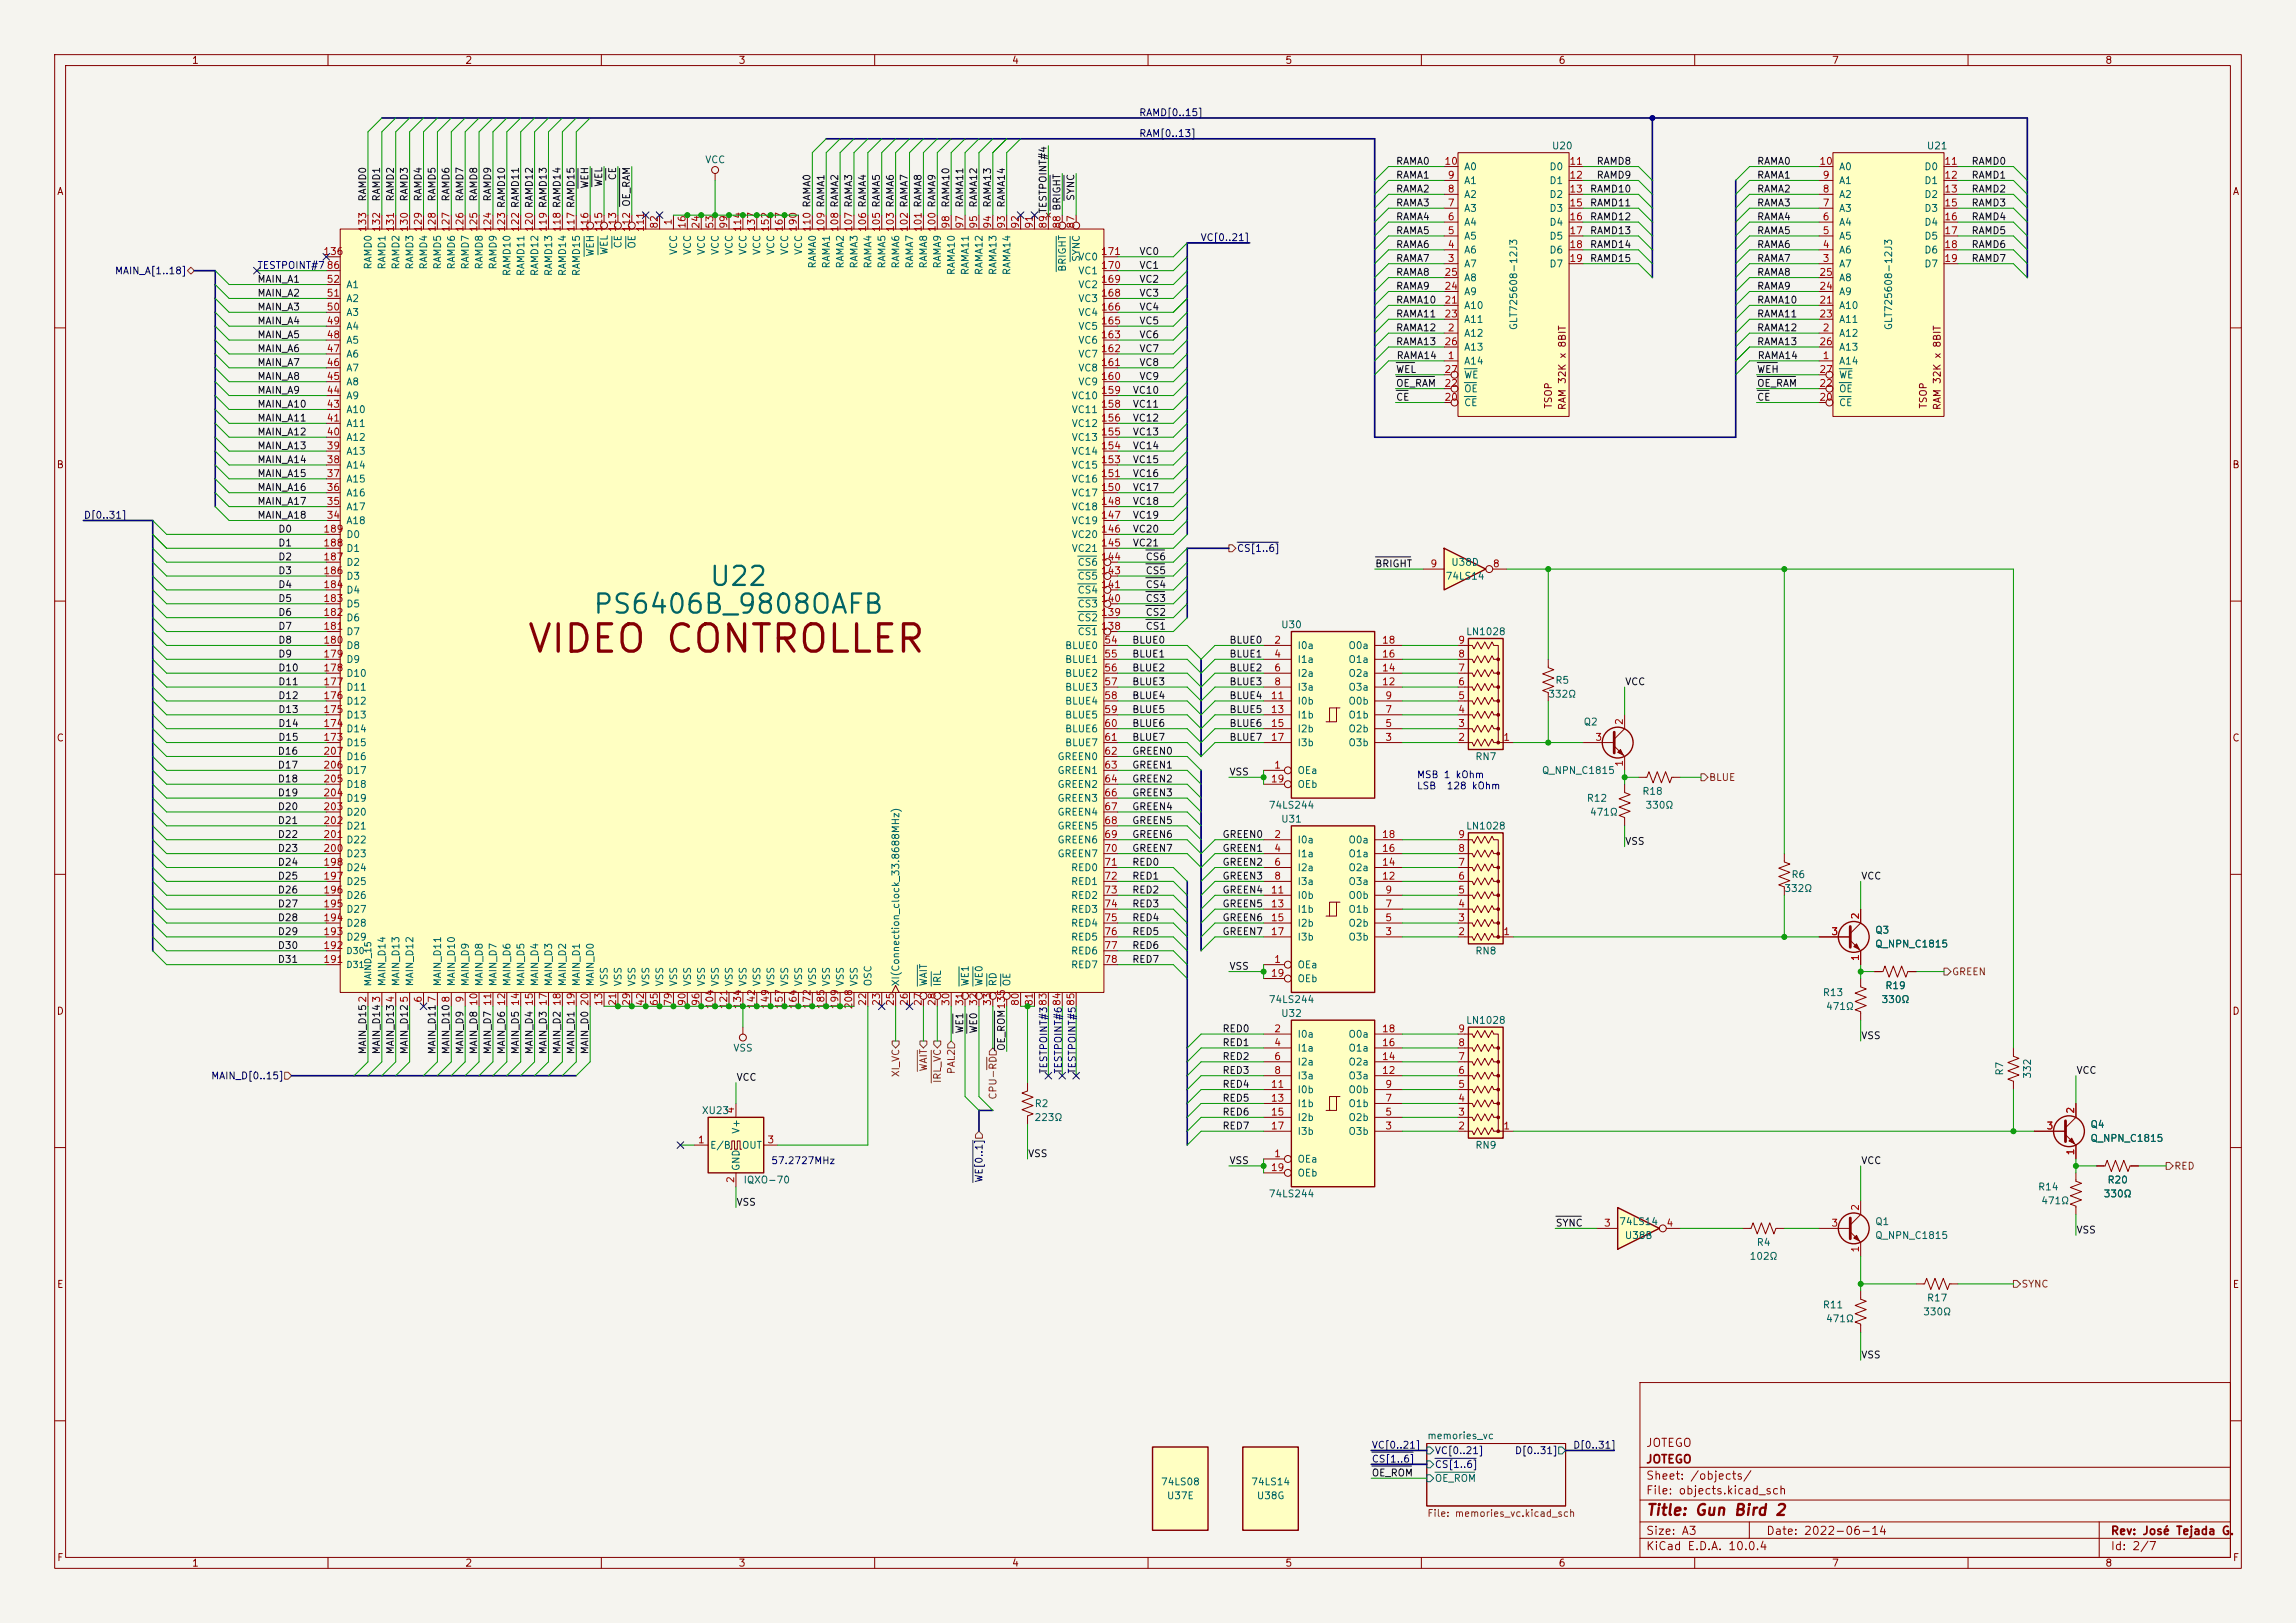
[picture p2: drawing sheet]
<svg xmlns="http://www.w3.org/2000/svg" width="420mm" height="297mm" viewBox="0 0 420 297" stroke-linecap="round" stroke-linejoin="round" font-family="sans-serif">
<defs><g id="words">
<text font-size="5" fill="#840000" x="96.1" y="120.7">VIDEO CONTROLLER</text>
<g font-size="3.5" fill="#006464">
<text x="108.3" y="113.2">PS6406B_9808OAFB</text>
<text x="129.6" y="108.1">U22</text>
</g>
<text font-size="2" fill="#840000" x="301" y="277.8">Title: Gun Bird 2</text>
<g font-size="1.5" fill="#840000">
<text x="301" y="268.1">JOTEGO</text>
<text x="301" y="265.1">JOTEGO</text>
<text x="301" y="273.8">File: objects.kicad_sch</text>
<text x="301" y="271.1">Sheet: /objects/</text>
<text x="301" y="281.2">Size: A3</text>
<text x="323" y="281.2">Date: 2022-06-14</text>
<text x="386" y="281.2">Rev: José Tejada G.</text>
<text x="301" y="284">KiCad E.D.A. 10.0.4</text>
<text x="386" y="284">Id: 2/7</text>
</g>
<g font-size="1.3" fill="#840000">
<text x="35" y="12">1</text>
<text x="85" y="12">2</text>
<text x="135" y="12">3</text>
<text x="185" y="12">4</text>
<text x="235" y="12">5</text>
<text x="285" y="12">6</text>
<text x="335" y="12">7</text>
<text x="385" y="12">8</text>
<text x="10.3" y="36">A</text>
<text x="408.3" y="36">A</text>
<text x="284.2" y="74.9" transform="rotate(-90 284.2 74.9)">TSOP</text>
<text x="286.7" y="75.2" transform="rotate(-90 286.7 75.2)">RAM 32K x 8BIT</text>
<text x="352.8" y="74.9" transform="rotate(-90 352.8 74.9)">TSOP</text>
<text x="355.3" y="75.2" transform="rotate(-90 355.3 75.2)">RAM 32K x 8BIT</text>
<text x="10.3" y="86">B</text>
<text x="408.2" y="86">B</text>
<text x="10.3" y="136">C</text>
<text x="408.2" y="136">C</text>
<text x="10.3" y="186">D</text>
<text x="408.2" y="186">D</text>
<text x="10.3" y="236">E</text>
<text x="408.3" y="236">E</text>
<text x="10.3" y="286">F</text>
<text x="35" y="287">1</text>
<text x="85" y="287">2</text>
<text x="135" y="287">3</text>
<text x="185" y="287">4</text>
<text x="235" y="287">5</text>
<text x="285" y="287">6</text>
<text x="335" y="287">7</text>
<text x="385" y="287">8</text>
<text x="408.3" y="286">F</text>
</g>
<g font-size="1.3" fill="#000084">
<text x="208.3" y="21.6">RAMD[0..15]</text>
<text x="208.3" y="25.4">RAM[0..13]</text>
<text x="219.5" y="44.4">VC[0..21]</text>
<text x="20.9" y="50.5">MAIN_A[1..18]</text>
<text x="15.2" y="95.2">D[0..31]</text>
<text x="226.2" y="101.3">CS[1..6]</text>
<text x="38.5" y="197.8">MAIN_D[0..15]</text>
<text x="180" y="216.5" transform="rotate(-90 180 216.5)">WE[0..1]</text>
<text x="250.8" y="265.4">VC[0..21]</text>
<text x="250.8" y="267.9">CS[1..6]</text>
<text x="262.4" y="266.4">VC[0..21]</text>
<text x="262.4" y="268.9">CS[1..6]</text>
<text x="277" y="266.4">D[0..31]</text>
<text x="287.7" y="265.4">D[0..31]</text>
</g>
<g font-size="1.3" fill="#006464">
<text x="283.8" y="27.6">U20</text>
<text x="352.4" y="27.6">U21</text>
<text x="128.9" y="30.2">VCC</text>
<text x="267.7" y="34">A1</text>
<text x="267.7" y="31.5">A0</text>
<text x="283.3" y="31.5">D0</text>
<text x="283.3" y="34">D1</text>
<text x="336.3" y="34">A1</text>
<text x="336.3" y="31.5">A0</text>
<text x="351.9" y="31.5">D0</text>
<text x="351.9" y="34">D1</text>
<text x="267.7" y="41.6">A4</text>
<text x="267.7" y="39.1">A3</text>
<text x="267.7" y="36.5">A2</text>
<text x="283.3" y="36.5">D2</text>
<text x="283.3" y="39.1">D3</text>
<text x="283.3" y="41.6">D4</text>
<text x="336.3" y="41.6">A4</text>
<text x="336.3" y="39.1">A3</text>
<text x="336.3" y="36.5">A2</text>
<text x="351.9" y="36.5">D2</text>
<text x="351.9" y="39.1">D3</text>
<text x="351.9" y="41.6">D4</text>
<text x="108.9" y="47.1" transform="rotate(-90 108.9 47.1)">WEH</text>
<text x="111.5" y="46.8" transform="rotate(-90 111.5 46.8)">WEL</text>
<text x="114" y="45.5" transform="rotate(-90 114 45.5)">CE</text>
<text x="116.5" y="45.6" transform="rotate(-90 116.5 45.6)">OE</text>
<text x="124.2" y="46.8" transform="rotate(-90 124.2 46.8)">VCC</text>
<text x="126.7" y="46.8" transform="rotate(-90 126.7 46.8)">VCC</text>
<text x="129.2" y="46.8" transform="rotate(-90 129.2 46.8)">VCC</text>
<text x="131.8" y="46.8" transform="rotate(-90 131.8 46.8)">VCC</text>
<text x="134.3" y="46.8" transform="rotate(-90 134.3 46.8)">VCC</text>
<text x="136.9" y="46.8" transform="rotate(-90 136.9 46.8)">VCC</text>
<text x="139.4" y="46.8" transform="rotate(-90 139.4 46.8)">VCC</text>
<text x="141.9" y="46.8" transform="rotate(-90 141.9 46.8)">VCC</text>
<text x="144.5" y="46.8" transform="rotate(-90 144.5 46.8)">VCC</text>
<text x="147" y="46.8" transform="rotate(-90 147 46.8)">VCC</text>
<text x="197.1" y="48">VC0</text>
<text x="267.7" y="46.7">A6</text>
<text x="267.7" y="44.2">A5</text>
<text x="283.3" y="44.2">D5</text>
<text x="283.3" y="46.7">D6</text>
<text x="336.3" y="46.7">A6</text>
<text x="336.3" y="44.2">A5</text>
<text x="351.9" y="44.2">D5</text>
<text x="351.9" y="46.7">D6</text>
<text x="63.2" y="53">A1</text>
<text x="68.3" y="49.4" transform="rotate(-90 68.3 49.4)">RAMD0</text>
<text x="70.8" y="49.4" transform="rotate(-90 70.8 49.4)">RAMD1</text>
<text x="73.4" y="49.4" transform="rotate(-90 73.4 49.4)">RAMD2</text>
<text x="75.9" y="49.4" transform="rotate(-90 75.9 49.4)">RAMD3</text>
<text x="78.4" y="49.4" transform="rotate(-90 78.4 49.4)">RAMD4</text>
<text x="81" y="49.4" transform="rotate(-90 81 49.4)">RAMD5</text>
<text x="83.5" y="49.4" transform="rotate(-90 83.5 49.4)">RAMD6</text>
<text x="86.1" y="49.4" transform="rotate(-90 86.1 49.4)">RAMD7</text>
<text x="88.6" y="49.4" transform="rotate(-90 88.6 49.4)">RAMD8</text>
<text x="91.1" y="49.4" transform="rotate(-90 91.1 49.4)">RAMD9</text>
<text x="93.7" y="50.6" transform="rotate(-90 93.7 50.6)">RAMD10</text>
<text x="96.2" y="50.6" transform="rotate(-90 96.2 50.6)">RAMD11</text>
<text x="98.8" y="50.6" transform="rotate(-90 98.8 50.6)">RAMD12</text>
<text x="101.3" y="50.6" transform="rotate(-90 101.3 50.6)">RAMD13</text>
<text x="103.8" y="50.6" transform="rotate(-90 103.8 50.6)">RAMD14</text>
<text x="106.4" y="50.6" transform="rotate(-90 106.4 50.6)">RAMD15</text>
<text x="149.6" y="49.2" transform="rotate(-90 149.6 49.2)">RAMA0</text>
<text x="152.1" y="49.2" transform="rotate(-90 152.1 49.2)">RAMA1</text>
<text x="154.6" y="49.2" transform="rotate(-90 154.6 49.2)">RAMA2</text>
<text x="157.2" y="49.2" transform="rotate(-90 157.2 49.2)">RAMA3</text>
<text x="159.7" y="49.2" transform="rotate(-90 159.7 49.2)">RAMA4</text>
<text x="162.3" y="49.2" transform="rotate(-90 162.3 49.2)">RAMA5</text>
<text x="164.8" y="49.2" transform="rotate(-90 164.8 49.2)">RAMA6</text>
<text x="167.3" y="49.2" transform="rotate(-90 167.3 49.2)">RAMA7</text>
<text x="169.9" y="49.2" transform="rotate(-90 169.9 49.2)">RAMA8</text>
<text x="172.4" y="49.2" transform="rotate(-90 172.4 49.2)">RAMA9</text>
<text x="175" y="50.4" transform="rotate(-90 175 50.4)">RAMA10</text>
<text x="177.5" y="50.4" transform="rotate(-90 177.5 50.4)">RAMA11</text>
<text x="180" y="50.4" transform="rotate(-90 180 50.4)">RAMA12</text>
<text x="182.6" y="50.4" transform="rotate(-90 182.6 50.4)">RAMA13</text>
<text x="185.1" y="50.4" transform="rotate(-90 185.1 50.4)">RAMA14</text>
<text x="195.3" y="49.8" transform="rotate(-90 195.3 49.8)">BRIGHT</text>
<text x="197.1" y="53">VC2</text>
<text x="197.1" y="50.5">VC1</text>
<text x="197.8" y="48" transform="rotate(-90 197.8 48)">SYNC</text>
<text x="267.7" y="49.2">A7</text>
<text x="267.7" y="51.8">A8</text>
<text x="283.3" y="49.2">D7</text>
<text x="336.3" y="49.2">A7</text>
<text x="336.3" y="51.8">A8</text>
<text x="351.9" y="49.2">D7</text>
<text x="63.2" y="58.1">A3</text>
<text x="63.2" y="55.6">A2</text>
<text x="197.1" y="58.1">VC4</text>
<text x="197.1" y="55.6">VC3</text>
<text x="267.7" y="56.9">A10</text>
<text x="267.7" y="59.4">A11</text>
<text x="267.7" y="54.3">A9</text>
<text x="336.3" y="56.9">A10</text>
<text x="336.3" y="59.4">A11</text>
<text x="336.3" y="54.3">A9</text>
<text x="63.2" y="65.7">A6</text>
<text x="63.2" y="63.2">A5</text>
<text x="63.2" y="60.7">A4</text>
<text x="197.1" y="65.7">VC7</text>
<text x="197.1" y="63.2">VC6</text>
<text x="197.1" y="60.7">VC5</text>
<text x="267.7" y="61.9">A12</text>
<text x="267.7" y="64.5">A13</text>
<text x="277.8" y="60.5" transform="rotate(-90 277.8 60.5)">GLT725608-12J3</text>
<text x="336.3" y="61.9">A12</text>
<text x="336.3" y="64.5">A13</text>
<text x="346.4" y="60.5" transform="rotate(-90 346.4 60.5)">GLT725608-12J3</text>
<text x="63.2" y="70.8">A8</text>
<text x="63.2" y="68.3">A7</text>
<text x="197.1" y="70.8">VC9</text>
<text x="197.1" y="68.3">VC8</text>
<text x="267.7" y="67">A14</text>
<text x="267.7" y="69.6">WE</text>
<text x="336.3" y="67">A14</text>
<text x="336.3" y="69.6">WE</text>
<text x="63.2" y="75.9">A10</text>
<text x="63.2" y="73.4">A9</text>
<text x="195.9" y="75.9">VC11</text>
<text x="195.9" y="73.4">VC10</text>
<text x="267.7" y="74.6">CE</text>
<text x="267.7" y="72.1">OE</text>
<text x="336.3" y="74.6">CE</text>
<text x="336.3" y="72.1">OE</text>
<text x="63.2" y="83.5">A13</text>
<text x="63.2" y="81">A12</text>
<text x="63.2" y="78.4">A11</text>
<text x="195.9" y="83.5">VC14</text>
<text x="195.9" y="81">VC13</text>
<text x="195.9" y="78.4">VC12</text>
<text x="63.2" y="88.6">A15</text>
<text x="63.2" y="86.1">A14</text>
<text x="195.9" y="88.6">VC16</text>
<text x="195.9" y="86.1">VC15</text>
<text x="63.2" y="93.7">A17</text>
<text x="63.2" y="91.1">A16</text>
<text x="195.9" y="93.7">VC18</text>
<text x="195.9" y="91.1">VC17</text>
<text x="63.2" y="96.2">A18</text>
<text x="63.2" y="101.3">D1</text>
<text x="63.2" y="98.8">D0</text>
<text x="195.9" y="101.3">VC21</text>
<text x="195.9" y="98.8">VC20</text>
<text x="195.9" y="96.2">VC19</text>
<text x="63.2" y="106.4">D3</text>
<text x="63.2" y="103.8">D2</text>
<text x="197" y="106.4">CS5</text>
<text x="197" y="103.8">CS6</text>
<text x="264.3" y="106.4">74LS14</text>
<text x="265.4" y="103.8">U38D</text>
<text x="63.2" y="111.5">D5</text>
<text x="63.2" y="108.9">D4</text>
<text x="197" y="111.5">CS3</text>
<text x="197" y="108.9">CS4</text>
<text x="63.2" y="119.1">D8</text>
<text x="63.2" y="116.5">D7</text>
<text x="63.2" y="114">D6</text>
<text x="194.7" y="119.1">BLUE0</text>
<text x="197" y="116.5">CS1</text>
<text x="197" y="114">CS2</text>
<text x="234.2" y="115.3">U30</text>
<text x="237.2" y="119.1">I0a</text>
<text x="246.6" y="119.1">O0a</text>
<text x="268.1" y="116.5">LN1028</text>
<text x="63.2" y="124.2">D10</text>
<text x="63.2" y="121.6">D9</text>
<text x="194.7" y="121.6">BLUE1</text>
<text x="194.7" y="124.2">BLUE2</text>
<text x="237.2" y="121.6">I1a</text>
<text x="237.2" y="124.2">I2a</text>
<text x="246.6" y="124.2">O2a</text>
<text x="246.6" y="121.6">O1a</text>
<text x="284.4" y="125.4">R5</text>
<text x="63.2" y="131.8">D13</text>
<text x="63.2" y="129.2">D12</text>
<text x="63.2" y="126.7">D11</text>
<text x="194.7" y="126.7">BLUE3</text>
<text x="194.7" y="129.2">BLUE4</text>
<text x="194.7" y="131.8">BLUE5</text>
<text x="237.2" y="126.7">I3a</text>
<text x="237.2" y="129.2">I0b</text>
<text x="237.2" y="131.8">I1b</text>
<text x="246.6" y="131.8">O1b</text>
<text x="246.6" y="129.2">O0b</text>
<text x="246.6" y="126.7">O3a</text>
<text x="283.1" y="128">332Ω</text>
<text x="63.2" y="136.9">D15</text>
<text x="63.2" y="134.3">D14</text>
<text x="194.7" y="134.3">BLUE6</text>
<text x="194.7" y="136.9">BLUE7</text>
<text x="237.2" y="134.3">I2b</text>
<text x="237.2" y="136.9">I3b</text>
<text x="246.6" y="136.9">O3b</text>
<text x="246.6" y="134.3">O2b</text>
<text x="289.6" y="133.1">Q2</text>
<text x="63.2" y="141.9">D17</text>
<text x="63.2" y="139.4">D16</text>
<text x="193.3" y="139.4">GREEN0</text>
<text x="193.3" y="141.9">GREEN1</text>
<text x="237.2" y="141.9">OEa</text>
<text x="269.8" y="139.4">RN7</text>
<text x="281.9" y="141.9">Q_NPN_C1815</text>
<text x="63.2" y="149.6">D20</text>
<text x="63.2" y="147">D19</text>
<text x="63.2" y="144.5">D18</text>
<text x="193.3" y="144.5">GREEN2</text>
<text x="193.3" y="147">GREEN3</text>
<text x="193.3" y="149.6">GREEN4</text>
<text x="232" y="148.3">74LS244</text>
<text x="237.2" y="144.5">OEb</text>
<text x="290.2" y="147">R12</text>
<text x="290.7" y="149.6">471Ω</text>
<text x="300.3" y="145.8">R18</text>
<text x="300.9" y="148.3">330Ω</text>
<text x="63.2" y="154.6">D22</text>
<text x="63.2" y="152.1">D21</text>
<text x="193.3" y="152.1">GREEN5</text>
<text x="193.3" y="154.6">GREEN6</text>
<text x="234.2" y="150.8">U31</text>
<text x="237.2" y="154.6">I0a</text>
<text x="246.6" y="154.6">O0a</text>
<text x="268.1" y="152.1">LN1028</text>
<text x="63.2" y="159.7">D24</text>
<text x="63.2" y="157.2">D23</text>
<text x="193.3" y="157.2">GREEN7</text>
<text x="195.8" y="159.7">RED0</text>
<text x="237.2" y="157.2">I1a</text>
<text x="237.2" y="159.7">I2a</text>
<text x="246.6" y="159.7">O2a</text>
<text x="246.6" y="157.2">O1a</text>
<text x="327.6" y="161">R6</text>
<text x="63.2" y="167.3">D27</text>
<text x="63.2" y="164.8">D26</text>
<text x="63.2" y="162.3">D25</text>
<text x="195.8" y="162.3">RED1</text>
<text x="195.8" y="164.8">RED2</text>
<text x="195.8" y="167.3">RED3</text>
<text x="237.2" y="162.3">I3a</text>
<text x="237.2" y="164.8">I0b</text>
<text x="237.2" y="167.3">I1b</text>
<text x="246.6" y="167.3">O1b</text>
<text x="246.6" y="164.8">O0b</text>
<text x="246.6" y="162.3">O3a</text>
<text x="326.3" y="163.5">332Ω</text>
<text x="63.2" y="172.4">D29</text>
<text x="63.2" y="169.9">D28</text>
<text x="195.8" y="169.9">RED4</text>
<text x="195.8" y="172.4">RED5</text>
<text x="237.2" y="169.9">I2b</text>
<text x="237.2" y="172.4">I3b</text>
<text x="246.6" y="172.4">O3b</text>
<text x="246.6" y="169.9">O2b</text>
<text x="342.9" y="173.7">Q_NPN_C1815</text>
<text x="342.9" y="171.2">Q3</text>
<text x="195.8" y="175">RED6</text>
<text x="195.8" y="177.5">RED7</text>
<text x="237.2" y="177.5">OEa</text>
<text x="269.8" y="175">RN8</text>
<text x="70.8" y="180.6" transform="rotate(-90 70.8 180.6)">MAIN_D14</text>
<text x="73.4" y="180.6" transform="rotate(-90 73.4 180.6)">MAIN_D13</text>
<text x="75.9" y="180.6" transform="rotate(-90 75.9 180.6)">MAIN_D12</text>
<text x="81" y="180.6" transform="rotate(-90 81 180.6)">MAIN_D11</text>
<text x="83.5" y="180.6" transform="rotate(-90 83.5 180.6)">MAIN_D10</text>
<text x="86.1" y="180.6" transform="rotate(-90 86.1 180.6)">MAIN_D9</text>
<text x="88.6" y="180.6" transform="rotate(-90 88.6 180.6)">MAIN_D8</text>
<text x="91.1" y="180.6" transform="rotate(-90 91.1 180.6)">MAIN_D7</text>
<text x="93.7" y="180.6" transform="rotate(-90 93.7 180.6)">MAIN_D6</text>
<text x="96.2" y="180.6" transform="rotate(-90 96.2 180.6)">MAIN_D5</text>
<text x="98.8" y="180.6" transform="rotate(-90 98.8 180.6)">MAIN_D4</text>
<text x="101.3" y="180.6" transform="rotate(-90 101.3 180.6)">MAIN_D3</text>
<text x="103.8" y="180.6" transform="rotate(-90 103.8 180.6)">MAIN_D2</text>
<text x="106.4" y="180.6" transform="rotate(-90 106.4 180.6)">MAIN_D1</text>
<text x="108.9" y="180.6" transform="rotate(-90 108.9 180.6)">MAIN_D0</text>
<text x="111.5" y="180.6" transform="rotate(-90 111.5 180.6)">VSS</text>
<text x="114" y="180.6" transform="rotate(-90 114 180.6)">VSS</text>
<text x="116.5" y="180.6" transform="rotate(-90 116.5 180.6)">VSS</text>
<text x="119.1" y="180.6" transform="rotate(-90 119.1 180.6)">VSS</text>
<text x="121.6" y="180.6" transform="rotate(-90 121.6 180.6)">VSS</text>
<text x="124.2" y="180.6" transform="rotate(-90 124.2 180.6)">VSS</text>
<text x="126.7" y="180.6" transform="rotate(-90 126.7 180.6)">VSS</text>
<text x="129.2" y="180.6" transform="rotate(-90 129.2 180.6)">VSS</text>
<text x="131.8" y="180.6" transform="rotate(-90 131.8 180.6)">VSS</text>
<text x="134.3" y="180.6" transform="rotate(-90 134.3 180.6)">VSS</text>
<text x="136.9" y="180.6" transform="rotate(-90 136.9 180.6)">VSS</text>
<text x="139.4" y="180.6" transform="rotate(-90 139.4 180.6)">VSS</text>
<text x="141.9" y="180.6" transform="rotate(-90 141.9 180.6)">VSS</text>
<text x="144.5" y="180.6" transform="rotate(-90 144.5 180.6)">VSS</text>
<text x="147" y="180.6" transform="rotate(-90 147 180.6)">VSS</text>
<text x="149.6" y="180.6" transform="rotate(-90 149.6 180.6)">VSS</text>
<text x="152.1" y="180.6" transform="rotate(-90 152.1 180.6)">VSS</text>
<text x="154.6" y="180.6" transform="rotate(-90 154.6 180.6)">VSS</text>
<text x="157.2" y="180.6" transform="rotate(-90 157.2 180.6)">VSS</text>
<text x="159.7" y="180.6" transform="rotate(-90 159.7 180.6)">OSC</text>
<text x="164.8" y="180.6" transform="rotate(-90 164.8 180.6)">XI(Connection_clock_33.8688MHz)</text>
<text x="169.9" y="180.6" transform="rotate(-90 169.9 180.6)">WAIT</text>
<text x="172.4" y="180.6" transform="rotate(-90 172.4 180.6)">IRL</text>
<text x="177.5" y="180.6" transform="rotate(-90 177.5 180.6)">WE1</text>
<text x="180" y="180.6" transform="rotate(-90 180 180.6)">WE0</text>
<text x="182.6" y="180.6" transform="rotate(-90 182.6 180.6)">RD</text>
<text x="185.1" y="180.6" transform="rotate(-90 185.1 180.6)">OE</text>
<text x="232" y="183.9">74LS244</text>
<text x="237.2" y="180">OEb</text>
<text x="333.3" y="182.6">R13</text>
<text x="333.9" y="185.1">471Ω</text>
<text x="344.1" y="183.9">330Ω</text>
<text x="344.8" y="181.3">R19</text>
<text x="234.2" y="186.4">U32</text>
<text x="237.2" y="190.2">I0a</text>
<text x="246.6" y="190.2">O0a</text>
<text x="268.1" y="187.7">LN1028</text>
<text x="134" y="192.7">VSS</text>
<text x="237.2" y="192.7">I1a</text>
<text x="237.2" y="195.3">I2a</text>
<text x="237.2" y="197.8">I3a</text>
<text x="246.6" y="197.8">O3a</text>
<text x="246.6" y="195.3">O2a</text>
<text x="246.6" y="192.7">O1a</text>
<text x="366.7" y="196.9" transform="rotate(-90 366.7 196.9)">R7</text>
<text x="371.8" y="197.5" transform="rotate(-90 371.8 197.5)">332</text>
<text x="189.2" y="202.9">R2</text>
<text x="237.2" y="200.4">I0b</text>
<text x="237.2" y="202.9">I1b</text>
<text x="246.6" y="202.9">O1b</text>
<text x="246.6" y="200.4">O0b</text>
<text x="128.3" y="204.2">XU23</text>
<text x="135.6" y="207.6" transform="rotate(-90 135.6 207.6)">V+</text>
<text x="189.1" y="205.4">223Ω</text>
<text x="237.2" y="205.4">I2b</text>
<text x="237.2" y="208">I3b</text>
<text x="246.6" y="208">O3b</text>
<text x="246.6" y="205.4">O2b</text>
<text x="382.3" y="209.3">Q_NPN_C1815</text>
<text x="382.3" y="206.7">Q4</text>
<text x="129.8" y="210.5">E/B</text>
<text x="135.6" y="214.4" transform="rotate(-90 135.6 214.4)">GND</text>
<text x="135.6" y="210.5">OUT</text>
<text x="237.2" y="213.1">OEa</text>
<text x="237.2" y="215.6">OEb</text>
<text x="269.8" y="210.5">RN9</text>
<text x="135.9" y="216.9">IQXO-70</text>
<text x="232" y="219.4">74LS244</text>
<text x="372.7" y="218.1">R14</text>
<text x="373.3" y="220.7">471Ω</text>
<text x="384.7" y="219.4">330Ω</text>
<text x="385.4" y="216.9">R20</text>
<text x="296.1" y="224.5">74LS14</text>
<text x="297.1" y="227">U38B</text>
<text x="342.9" y="227">Q_NPN_C1815</text>
<text x="342.9" y="224.5">Q1</text>
<text x="319.9" y="230.8">102Ω</text>
<text x="321.2" y="228.3">R4</text>
<text x="333.3" y="239.7">R11</text>
<text x="352.4" y="238.5">R17</text>
<text x="333.9" y="242.3">471Ω</text>
<text x="351.7" y="241">330Ω</text>
<text x="261" y="263.7">memories_vc</text>
<text x="212.3" y="272.1">74LS08</text>
<text x="213.3" y="274.7">U37E</text>
<text x="228.8" y="272.1">74LS14</text>
<text x="229.8" y="274.7">U38G</text>
<text x="262.4" y="271.5">OE_ROM</text>
</g>
<g font-size="1.3" fill="#0f0f0f">
<text x="107.9" y="34.6" transform="rotate(-90 107.9 34.6)">WEH</text>
<text x="110.5" y="34.3" transform="rotate(-90 110.5 34.3)">WEL</text>
<text x="113" y="33.1" transform="rotate(-90 113 33.1)">CE</text>
<text x="255.3" y="33">RAMA1</text>
<text x="255.3" y="30.4">RAMA0</text>
<text x="255.3" y="35.5">RAMA2</text>
<text x="290.7" y="35.5">RAMD10</text>
<text x="292" y="33">RAMD9</text>
<text x="292" y="30.4">RAMD8</text>
<text x="321.3" y="33">RAMA1</text>
<text x="321.3" y="30.4">RAMA0</text>
<text x="321.3" y="35.5">RAMA2</text>
<text x="360.5" y="35.5">RAMD2</text>
<text x="360.5" y="33">RAMD1</text>
<text x="360.5" y="30.4">RAMD0</text>
<text x="67.3" y="37" transform="rotate(-90 67.3 37)">RAMD0</text>
<text x="69.8" y="37" transform="rotate(-90 69.8 37)">RAMD1</text>
<text x="72.4" y="37" transform="rotate(-90 72.4 37)">RAMD2</text>
<text x="74.9" y="37" transform="rotate(-90 74.9 37)">RAMD3</text>
<text x="77.4" y="37" transform="rotate(-90 77.4 37)">RAMD4</text>
<text x="80" y="37" transform="rotate(-90 80 37)">RAMD5</text>
<text x="82.5" y="37" transform="rotate(-90 82.5 37)">RAMD6</text>
<text x="85.1" y="37" transform="rotate(-90 85.1 37)">RAMD7</text>
<text x="87.6" y="37" transform="rotate(-90 87.6 37)">RAMD8</text>
<text x="90.1" y="37" transform="rotate(-90 90.1 37)">RAMD9</text>
<text x="174" y="38.1" transform="rotate(-90 174 38.1)">RAMA10</text>
<text x="176.5" y="38.1" transform="rotate(-90 176.5 38.1)">RAMA11</text>
<text x="179" y="38.1" transform="rotate(-90 179 38.1)">RAMA12</text>
<text x="181.6" y="38.1" transform="rotate(-90 181.6 38.1)">RAMA13</text>
<text x="184.1" y="38.1" transform="rotate(-90 184.1 38.1)">RAMA14</text>
<text x="196.8" y="36.9" transform="rotate(-90 196.8 36.9)">SYNC</text>
<text x="255.3" y="38.1">RAMA3</text>
<text x="255.3" y="40.6">RAMA4</text>
<text x="290.7" y="38.1">RAMD11</text>
<text x="290.7" y="40.6">RAMD12</text>
<text x="321.3" y="40.6">RAMA4</text>
<text x="321.3" y="38.1">RAMA3</text>
<text x="360.5" y="38.1">RAMD3</text>
<text x="360.5" y="40.6">RAMD4</text>
<text x="208.3" y="47">VC0</text>
<text x="255.3" y="43.1">RAMA5</text>
<text x="255.3" y="45.7">RAMA6</text>
<text x="290.7" y="43.1">RAMD13</text>
<text x="290.7" y="45.7">RAMD14</text>
<text x="321.3" y="45.7">RAMA6</text>
<text x="321.3" y="43.1">RAMA5</text>
<text x="360.5" y="45.7">RAMD6</text>
<text x="360.5" y="43.1">RAMD5</text>
<text x="47" y="52">MAIN_A1</text>
<text x="208.3" y="52">VC2</text>
<text x="208.3" y="49.5">VC1</text>
<text x="255.3" y="48.2">RAMA7</text>
<text x="255.3" y="53.3">RAMA9</text>
<text x="255.3" y="50.8">RAMA8</text>
<text x="290.7" y="48.2">RAMD15</text>
<text x="321.3" y="48.2">RAMA7</text>
<text x="321.3" y="53.3">RAMA9</text>
<text x="321.3" y="50.8">RAMA8</text>
<text x="360.5" y="48.2">RAMD7</text>
<text x="47" y="57.1">MAIN_A3</text>
<text x="47" y="54.6">MAIN_A2</text>
<text x="47" y="59.7">MAIN_A4</text>
<text x="208.3" y="57.1">VC4</text>
<text x="208.3" y="54.6">VC3</text>
<text x="208.3" y="59.7">VC5</text>
<text x="255.3" y="58.4">RAMA11</text>
<text x="255.3" y="55.8">RAMA10</text>
<text x="321.3" y="55.8">RAMA10</text>
<text x="321.3" y="58.4">RAMA11</text>
<text x="47" y="62.2">MAIN_A5</text>
<text x="47" y="64.7">MAIN_A6</text>
<text x="208.3" y="64.7">VC7</text>
<text x="208.3" y="62.2">VC6</text>
<text x="255.3" y="63.5">RAMA13</text>
<text x="255.3" y="60.9">RAMA12</text>
<text x="321.3" y="63.5">RAMA13</text>
<text x="321.3" y="60.9">RAMA12</text>
<text x="47" y="69.8">MAIN_A8</text>
<text x="47" y="67.3">MAIN_A7</text>
<text x="208.3" y="67.3">VC8</text>
<text x="208.3" y="69.8">VC9</text>
<text x="255.3" y="71.1">OE_RAM</text>
<text x="255.3" y="68.5">WEL</text>
<text x="255.4" y="66">RAMA14</text>
<text x="321.3" y="68.5">WEH</text>
<text x="321.3" y="71.1">OE_RAM</text>
<text x="321.4" y="66">RAMA14</text>
<text x="47" y="72.4">MAIN_A9</text>
<text x="47" y="74.9">MAIN_A10</text>
<text x="47" y="77.4">MAIN_A11</text>
<text x="207.1" y="74.9">VC11</text>
<text x="207.1" y="72.4">VC10</text>
<text x="207.1" y="77.4">VC12</text>
<text x="255.3" y="73.6">CE</text>
<text x="321.3" y="73.6">CE</text>
<text x="47" y="80">MAIN_A12</text>
<text x="47" y="82.5">MAIN_A13</text>
<text x="207.1" y="80">VC13</text>
<text x="207.1" y="82.5">VC14</text>
<text x="47" y="87.6">MAIN_A15</text>
<text x="47" y="85.1">MAIN_A14</text>
<text x="207.1" y="87.6">VC16</text>
<text x="207.1" y="85.1">VC15</text>
<text x="47" y="92.7">MAIN_A17</text>
<text x="47" y="95.2">MAIN_A18</text>
<text x="47" y="90.1">MAIN_A16</text>
<text x="207.1" y="95.2">VC19</text>
<text x="207.1" y="90.1">VC17</text>
<text x="207.1" y="92.7">VC18</text>
<text x="50.8" y="97.8">D0</text>
<text x="50.8" y="100.3">D1</text>
<text x="207.1" y="97.8">VC20</text>
<text x="207.1" y="100.3">VC21</text>
<text x="50.8" y="105.4">D3</text>
<text x="50.8" y="102.8">D2</text>
<text x="50.8" y="107.9">D4</text>
<text x="209.5" y="102.8">CS6</text>
<text x="209.5" y="105.4">CS5</text>
<text x="209.5" y="107.9">CS4</text>
<text x="251.5" y="104.1">BRIGHT</text>
<text x="50.8" y="110.5">D5</text>
<text x="50.8" y="113">D6</text>
<text x="209.5" y="110.5">CS3</text>
<text x="209.5" y="113">CS2</text>
<text x="50.8" y="115.5">D7</text>
<text x="50.8" y="118.1">D8</text>
<text x="207" y="118.1">BLUE0</text>
<text x="209.5" y="115.5">CS1</text>
<text x="224.8" y="118.1">BLUE0</text>
<text x="50.8" y="120.6">D9</text>
<text x="50.8" y="123.2">D10</text>
<text x="50.8" y="125.7">D11</text>
<text x="207" y="120.6">BLUE1</text>
<text x="207" y="123.2">BLUE2</text>
<text x="207" y="125.7">BLUE3</text>
<text x="224.8" y="125.7">BLUE3</text>
<text x="224.8" y="123.2">BLUE2</text>
<text x="224.8" y="120.6">BLUE1</text>
<text x="297.2" y="125.7">VCC</text>
<text x="50.8" y="130.8">D13</text>
<text x="50.8" y="128.2">D12</text>
<text x="207" y="130.8">BLUE5</text>
<text x="207" y="128.2">BLUE4</text>
<text x="224.8" y="130.8">BLUE5</text>
<text x="224.8" y="128.2">BLUE4</text>
<text x="50.8" y="133.3">D14</text>
<text x="50.8" y="135.9">D15</text>
<text x="207" y="135.9">BLUE7</text>
<text x="207" y="133.3">BLUE6</text>
<text x="224.8" y="133.3">BLUE6</text>
<text x="224.8" y="135.9">BLUE7</text>
<text x="50.7" y="143.5">D18</text>
<text x="50.7" y="140.9">D17</text>
<text x="50.7" y="138.4">D16</text>
<text x="207" y="138.4">GREEN0</text>
<text x="207" y="140.9">GREEN1</text>
<text x="207" y="143.5">GREEN2</text>
<text x="224.8" y="142.2">VSS</text>
<text x="50.7" y="146">D19</text>
<text x="50.7" y="148.6">D20</text>
<text x="207" y="148.6">GREEN4</text>
<text x="207" y="146">GREEN3</text>
<text x="50.7" y="153.6">D22</text>
<text x="50.7" y="151.1">D21</text>
<text x="207" y="151.1">GREEN5</text>
<text x="207" y="153.6">GREEN6</text>
<text x="223.5" y="153.6">GREEN0</text>
<text x="297.2" y="154.9">VSS</text>
<text x="50.7" y="161.3">D25</text>
<text x="50.7" y="156.2">D23</text>
<text x="50.7" y="158.7">D24</text>
<text x="207" y="156.2">GREEN7</text>
<text x="207" y="158.7">RED0</text>
<text x="207" y="161.3">RED1</text>
<text x="223.5" y="161.3">GREEN3</text>
<text x="223.5" y="156.2">GREEN1</text>
<text x="223.5" y="158.7">GREEN2</text>
<text x="340.4" y="161.3">VCC</text>
<text x="50.7" y="163.8">D26</text>
<text x="50.7" y="166.3">D27</text>
<text x="207" y="166.3">RED3</text>
<text x="207" y="163.8">RED2</text>
<text x="223.5" y="163.8">GREEN4</text>
<text x="223.5" y="166.3">GREEN5</text>
<text x="50.7" y="171.4">D29</text>
<text x="50.7" y="174">D30</text>
<text x="50.7" y="168.9">D28</text>
<text x="207" y="174">RED6</text>
<text x="207" y="171.4">RED5</text>
<text x="207" y="168.9">RED4</text>
<text x="223.5" y="171.4">GREEN7</text>
<text x="223.5" y="168.9">GREEN6</text>
<text x="50.7" y="176.5">D31</text>
<text x="207" y="176.5">RED7</text>
<text x="224.8" y="177.8">VSS</text>
<text x="176.5" y="189.2" transform="rotate(-90 176.5 189.2)">WE1</text>
<text x="179" y="189.2" transform="rotate(-90 179 189.2)">WE0</text>
<text x="223.5" y="189.2">RED0</text>
<text x="223.5" y="191.7">RED1</text>
<text x="340.4" y="190.5">VSS</text>
<text x="67.3" y="193" transform="rotate(-90 67.3 193)">MAIN_D152</text>
<text x="69.8" y="193" transform="rotate(-90 69.8 193)">MAIN_D143</text>
<text x="72.4" y="193" transform="rotate(-90 72.4 193)">MAIN_D134</text>
<text x="74.9" y="193" transform="rotate(-90 74.9 193)">MAIN_D125</text>
<text x="80" y="193" transform="rotate(-90 80 193)">MAIN_D117</text>
<text x="82.5" y="193" transform="rotate(-90 82.5 193)">MAIN_D108</text>
<text x="85.1" y="193" transform="rotate(-90 85.1 193)">MAIN_D9</text>
<text x="87.6" y="193" transform="rotate(-90 87.6 193)">MAIN_D8</text>
<text x="90.1" y="193" transform="rotate(-90 90.1 193)">MAIN_D7</text>
<text x="92.7" y="193" transform="rotate(-90 92.7 193)">MAIN_D6</text>
<text x="95.2" y="193" transform="rotate(-90 95.2 193)">MAIN_D5</text>
<text x="97.8" y="193" transform="rotate(-90 97.8 193)">MAIN_D4</text>
<text x="100.3" y="193" transform="rotate(-90 100.3 193)">MAIN_D3</text>
<text x="102.8" y="193" transform="rotate(-90 102.8 193)">MAIN_D2</text>
<text x="105.4" y="193" transform="rotate(-90 105.4 193)">MAIN_D1</text>
<text x="107.9" y="193" transform="rotate(-90 107.9 193)">MAIN_D0</text>
<text x="184.1" y="192.4" transform="rotate(-90 184.1 192.4)">OE_ROM135</text>
<text x="223.5" y="196.8">RED3</text>
<text x="223.5" y="194.3">RED2</text>
<text x="379.7" y="196.8">VCC</text>
<text x="134.6" y="198.1">VCC</text>
<text x="223.5" y="201.9">RED5</text>
<text x="223.5" y="199.4">RED4</text>
<text x="223.5" y="204.4">RED6</text>
<text x="223.5" y="207">RED7</text>
<text x="188" y="212.1">VSS</text>
<text x="224.8" y="213.3">VSS</text>
<text x="340.4" y="213.3">VCC</text>
<text x="134.6" y="220.9">VSS</text>
<text x="284.5" y="224.8">SYNC</text>
<text x="379.7" y="226">VSS</text>
<text x="340.4" y="248.9">VSS</text>
<text x="250.8" y="270.5">OE_ROM</text>
</g>
<g font-size="1.3" fill="#a90000">
<text x="264.1" y="30.5">10</text>
<text x="264.7" y="35.5">8</text>
<text x="264.7" y="33">9</text>
<text x="287" y="30.5">11</text>
<text x="287" y="33">12</text>
<text x="287" y="35.5">13</text>
<text x="332.7" y="30.5">10</text>
<text x="333.3" y="35.5">8</text>
<text x="333.3" y="33">9</text>
<text x="355.6" y="30.5">11</text>
<text x="355.6" y="33">12</text>
<text x="355.6" y="35.5">13</text>
<text x="120.6" y="42" transform="rotate(-90 120.6 42)">82</text>
<text x="123.2" y="41.3" transform="rotate(-90 123.2 41.3)">1</text>
<text x="125.7" y="42" transform="rotate(-90 125.7 42)">16</text>
<text x="128.2" y="42" transform="rotate(-90 128.2 42)">24</text>
<text x="130.8" y="42" transform="rotate(-90 130.8 42)">53</text>
<text x="133.3" y="42" transform="rotate(-90 133.3 42)">99</text>
<text x="174" y="42" transform="rotate(-90 174 42)">98</text>
<text x="176.5" y="42" transform="rotate(-90 176.5 42)">97</text>
<text x="179" y="42" transform="rotate(-90 179 42)">95</text>
<text x="181.6" y="42" transform="rotate(-90 181.6 42)">94</text>
<text x="184.1" y="42" transform="rotate(-90 184.1 42)">93</text>
<text x="186.7" y="42" transform="rotate(-90 186.7 42)">92</text>
<text x="189.2" y="42" transform="rotate(-90 189.2 42)">91</text>
<text x="191.7" y="42" transform="rotate(-90 191.7 42)">89TESTPOINT#4</text>
<text x="194.3" y="42" transform="rotate(-90 194.3 42)">88 BRIGHT</text>
<text x="196.8" y="42" transform="rotate(-90 196.8 42)">87</text>
<text x="264.7" y="40.6">6</text>
<text x="264.7" y="38.1">7</text>
<text x="287" y="38.1">15</text>
<text x="287" y="40.6">16</text>
<text x="333.3" y="40.6">6</text>
<text x="333.3" y="38.1">7</text>
<text x="355.6" y="38.1">15</text>
<text x="355.6" y="40.6">16</text>
<text x="59" y="47">136</text>
<text x="67.3" y="42.6" transform="rotate(-90 67.3 42.6)">133</text>
<text x="69.8" y="42.6" transform="rotate(-90 69.8 42.6)">132</text>
<text x="72.4" y="42.6" transform="rotate(-90 72.4 42.6)">131</text>
<text x="74.9" y="42.6" transform="rotate(-90 74.9 42.6)">130</text>
<text x="77.4" y="42.6" transform="rotate(-90 77.4 42.6)">129</text>
<text x="80" y="42.6" transform="rotate(-90 80 42.6)">128</text>
<text x="82.5" y="42.6" transform="rotate(-90 82.5 42.6)">127</text>
<text x="85.1" y="42.6" transform="rotate(-90 85.1 42.6)">126</text>
<text x="87.6" y="42.6" transform="rotate(-90 87.6 42.6)">125</text>
<text x="90.1" y="42.6" transform="rotate(-90 90.1 42.6)">124</text>
<text x="92.7" y="42.6" transform="rotate(-90 92.7 42.6)">123 RAMD10</text>
<text x="95.2" y="42.6" transform="rotate(-90 95.2 42.6)">122 RAMD11</text>
<text x="97.8" y="42.6" transform="rotate(-90 97.8 42.6)">120 RAMD12</text>
<text x="100.3" y="42.6" transform="rotate(-90 100.3 42.6)">119 RAMD13</text>
<text x="102.8" y="42.6" transform="rotate(-90 102.8 42.6)">118 RAMD14</text>
<text x="105.4" y="42.6" transform="rotate(-90 105.4 42.6)">117 RAMD15</text>
<text x="107.9" y="42.6" transform="rotate(-90 107.9 42.6)">116</text>
<text x="110.5" y="42.6" transform="rotate(-90 110.5 42.6)">115</text>
<text x="113" y="42.6" transform="rotate(-90 113 42.6)">113</text>
<text x="115.5" y="42.6" transform="rotate(-90 115.5 42.6)">112 OE_RAM</text>
<text x="118.1" y="42.6" transform="rotate(-90 118.1 42.6)">111</text>
<text x="135.9" y="42.6" transform="rotate(-90 135.9 42.6)">114</text>
<text x="138.4" y="42.6" transform="rotate(-90 138.4 42.6)">137</text>
<text x="140.9" y="42.6" transform="rotate(-90 140.9 42.6)">152</text>
<text x="143.5" y="42.6" transform="rotate(-90 143.5 42.6)">167</text>
<text x="146" y="42.6" transform="rotate(-90 146 42.6)">190</text>
<text x="148.6" y="42.6" transform="rotate(-90 148.6 42.6)">110 RAMA0</text>
<text x="151.1" y="42.6" transform="rotate(-90 151.1 42.6)">109 RAMA1</text>
<text x="153.6" y="42.6" transform="rotate(-90 153.6 42.6)">108 RAMA2</text>
<text x="156.2" y="42.6" transform="rotate(-90 156.2 42.6)">107 RAMA3</text>
<text x="158.7" y="42.6" transform="rotate(-90 158.7 42.6)">106 RAMA4</text>
<text x="161.3" y="42.6" transform="rotate(-90 161.3 42.6)">105 RAMA5</text>
<text x="163.8" y="42.6" transform="rotate(-90 163.8 42.6)">103 RAMA6</text>
<text x="166.3" y="42.6" transform="rotate(-90 166.3 42.6)">102 RAMA7</text>
<text x="168.9" y="42.6" transform="rotate(-90 168.9 42.6)">101 RAMA8</text>
<text x="171.4" y="42.6" transform="rotate(-90 171.4 42.6)">100 RAMA9</text>
<text x="201.3" y="47">171</text>
<text x="264.7" y="45.7">4</text>
<text x="264.7" y="43.2">5</text>
<text x="287" y="43.2">17</text>
<text x="287" y="45.7">18</text>
<text x="333.3" y="45.7">4</text>
<text x="333.3" y="43.2">5</text>
<text x="355.6" y="43.2">17</text>
<text x="355.6" y="45.7">18</text>
<text x="59.6" y="52">52</text>
<text x="201.3" y="52">169</text>
<text x="201.3" y="49.5">170</text>
<text x="264.1" y="53.3">24</text>
<text x="264.1" y="50.8">25</text>
<text x="264.7" y="48.2">3</text>
<text x="287" y="48.2">19</text>
<text x="332.7" y="53.3">24</text>
<text x="332.7" y="50.8">25</text>
<text x="333.3" y="48.2">3</text>
<text x="355.6" y="48.2">19</text>
<text x="59.6" y="59.7">49</text>
<text x="59.6" y="57.1">50</text>
<text x="59.6" y="54.6">51</text>
<text x="201.3" y="59.7">165</text>
<text x="201.3" y="57.1">166</text>
<text x="201.3" y="54.6">168</text>
<text x="264.1" y="55.9">21</text>
<text x="264.1" y="58.4">23</text>
<text x="332.7" y="55.9">21</text>
<text x="332.7" y="58.4">23</text>
<text x="59.6" y="64.7">47</text>
<text x="59.6" y="62.2">48</text>
<text x="201.3" y="64.7">162</text>
<text x="201.3" y="62.2">163</text>
<text x="264.1" y="63.5">26</text>
<text x="264.7" y="60.9">2</text>
<text x="332.7" y="63.5">26</text>
<text x="333.3" y="60.9">2</text>
<text x="59.6" y="69.8">45</text>
<text x="59.6" y="67.3">46</text>
<text x="201.3" y="69.8">160</text>
<text x="201.3" y="67.3">161</text>
<text x="264.1" y="71.1">22</text>
<text x="264.1" y="68.6">27</text>
<text x="264.7" y="66">1</text>
<text x="332.7" y="71.1">22</text>
<text x="332.7" y="68.6">27</text>
<text x="333.3" y="66">1</text>
<text x="59.6" y="77.4">41</text>
<text x="59.6" y="74.9">43</text>
<text x="59.6" y="72.4">44</text>
<text x="201.3" y="77.4">156</text>
<text x="201.3" y="74.9">158</text>
<text x="201.3" y="72.4">159</text>
<text x="264.1" y="73.6">20</text>
<text x="332.7" y="73.6">20</text>
<text x="59.6" y="82.5">39</text>
<text x="59.6" y="80">40</text>
<text x="201.3" y="82.5">154</text>
<text x="201.3" y="80">155</text>
<text x="59.6" y="87.6">37</text>
<text x="59.6" y="85.1">38</text>
<text x="201.3" y="87.6">151</text>
<text x="201.3" y="85.1">153</text>
<text x="59.6" y="95.2">34</text>
<text x="59.6" y="92.7">35</text>
<text x="59.6" y="90.1">36</text>
<text x="201.3" y="95.2">147</text>
<text x="201.3" y="92.7">148</text>
<text x="201.3" y="90.1">150</text>
<text x="59" y="100.3">188</text>
<text x="59" y="97.8">189</text>
<text x="201.3" y="100.3">145</text>
<text x="201.3" y="97.8">146</text>
<text x="59" y="107.9">184</text>
<text x="59" y="105.4">186</text>
<text x="59" y="102.8">187</text>
<text x="201.3" y="107.9">141</text>
<text x="201.3" y="105.4">143</text>
<text x="201.3" y="102.8">144</text>
<text x="261.5" y="104.1">9</text>
<text x="273" y="104.1">8</text>
<text x="59" y="113">182</text>
<text x="59" y="110.5">183</text>
<text x="201.3" y="113">139</text>
<text x="201.3" y="110.5">140</text>
<text x="59" y="118.1">180</text>
<text x="59" y="115.5">181</text>
<text x="201.3" y="115.5">138</text>
<text x="201.9" y="118.1">54</text>
<text x="233" y="118.1">2</text>
<text x="252.7" y="118.1">18</text>
<text x="266.6" y="118.1">9</text>
<text x="59" y="125.7">177</text>
<text x="59" y="123.2">178</text>
<text x="59" y="120.6">179</text>
<text x="201.9" y="120.6">55</text>
<text x="201.9" y="123.2">56</text>
<text x="201.9" y="125.7">57</text>
<text x="233" y="120.6">4</text>
<text x="233" y="123.2">6</text>
<text x="233" y="125.7">8</text>
<text x="252.7" y="125.7">12</text>
<text x="252.7" y="123.2">14</text>
<text x="252.7" y="120.6">16</text>
<text x="266.6" y="125.7">6</text>
<text x="266.6" y="123.2">7</text>
<text x="266.6" y="120.6">8</text>
<text x="59" y="130.8">175</text>
<text x="59" y="128.2">176</text>
<text x="201.9" y="128.2">58</text>
<text x="201.9" y="130.8">59</text>
<text x="232.4" y="128.2">11</text>
<text x="232.4" y="130.8">13</text>
<text x="253.3" y="130.8">7</text>
<text x="253.3" y="128.2">9</text>
<text x="266.6" y="130.8">4</text>
<text x="266.6" y="128.2">5</text>
<text x="59" y="135.9">173</text>
<text x="59" y="133.3">174</text>
<text x="201.9" y="133.3">60</text>
<text x="201.9" y="135.9">61</text>
<text x="232.4" y="133.3">15</text>
<text x="232.4" y="135.9">17</text>
<text x="253.3" y="135.9">3</text>
<text x="253.3" y="133.3">5</text>
<text x="266.6" y="135.9">2</text>
<text x="266.6" y="133.3">3</text>
<text x="274.9" y="135.9">1</text>
<text x="291.7" y="135.9">3</text>
<text x="297.2" y="132.8" transform="rotate(-90 297.2 132.8)">2</text>
<text x="59" y="143.5">205</text>
<text x="59" y="140.9">206</text>
<text x="59" y="138.4">207</text>
<text x="201.9" y="138.4">62</text>
<text x="201.9" y="140.9">63</text>
<text x="201.9" y="143.5">64</text>
<text x="232.4" y="143.5">19</text>
<text x="233" y="140.9">1</text>
<text x="297.2" y="140.4" transform="rotate(-90 297.2 140.4)">1</text>
<text x="59" y="148.6">203</text>
<text x="59" y="146">204</text>
<text x="201.9" y="146">66</text>
<text x="201.9" y="148.6">67</text>
<text x="59" y="153.6">201</text>
<text x="59" y="151.1">202</text>
<text x="201.9" y="151.1">68</text>
<text x="201.9" y="153.6">69</text>
<text x="233" y="153.6">2</text>
<text x="252.7" y="153.6">18</text>
<text x="266.6" y="153.6">9</text>
<text x="59" y="161.3">197</text>
<text x="59" y="158.7">198</text>
<text x="59" y="156.2">200</text>
<text x="201.9" y="156.2">70</text>
<text x="201.9" y="158.7">71</text>
<text x="201.9" y="161.3">72</text>
<text x="233" y="156.2">4</text>
<text x="233" y="158.7">6</text>
<text x="233" y="161.3">8</text>
<text x="252.7" y="161.3">12</text>
<text x="252.7" y="158.7">14</text>
<text x="252.7" y="156.2">16</text>
<text x="266.6" y="161.3">6</text>
<text x="266.6" y="158.7">7</text>
<text x="266.6" y="156.2">8</text>
<text x="59" y="166.3">195</text>
<text x="59" y="163.8">196</text>
<text x="201.9" y="163.8">73</text>
<text x="201.9" y="166.3">74</text>
<text x="232.4" y="163.8">11</text>
<text x="232.4" y="166.3">13</text>
<text x="253.3" y="166.3">7</text>
<text x="253.3" y="163.8">9</text>
<text x="266.6" y="166.3">4</text>
<text x="266.6" y="163.8">5</text>
<text x="59" y="174">192</text>
<text x="59" y="171.4">193</text>
<text x="59" y="168.9">194</text>
<text x="201.9" y="168.9">75</text>
<text x="201.9" y="171.4">76</text>
<text x="201.9" y="174">77</text>
<text x="232.4" y="168.9">15</text>
<text x="232.4" y="171.4">17</text>
<text x="253.3" y="171.4">3</text>
<text x="253.3" y="168.9">5</text>
<text x="266.6" y="171.4">2</text>
<text x="266.6" y="168.9">3</text>
<text x="274.9" y="171.4">1</text>
<text x="334.9" y="171.4">3</text>
<text x="340.3" y="168.3" transform="rotate(-90 340.3 168.3)">2</text>
<text x="59" y="176.5">191</text>
<text x="201.9" y="176.5">78</text>
<text x="232.4" y="179">19</text>
<text x="233" y="176.5">1</text>
<text x="340.3" y="176" transform="rotate(-90 340.3 176)">1</text>
<text x="77.4" y="183.6" transform="rotate(-90 77.4 183.6)">6</text>
<text x="85.1" y="183.6" transform="rotate(-90 85.1 183.6)">9</text>
<text x="87.6" y="184.2" transform="rotate(-90 87.6 184.2)">10</text>
<text x="90.1" y="184.2" transform="rotate(-90 90.1 184.2)">11</text>
<text x="92.7" y="184.2" transform="rotate(-90 92.7 184.2)">12</text>
<text x="95.2" y="184.2" transform="rotate(-90 95.2 184.2)">14</text>
<text x="97.8" y="184.2" transform="rotate(-90 97.8 184.2)">15</text>
<text x="100.3" y="184.2" transform="rotate(-90 100.3 184.2)">17</text>
<text x="102.8" y="184.2" transform="rotate(-90 102.8 184.2)">18</text>
<text x="105.4" y="184.2" transform="rotate(-90 105.4 184.2)">19</text>
<text x="107.9" y="184.2" transform="rotate(-90 107.9 184.2)">20</text>
<text x="110.5" y="184.2" transform="rotate(-90 110.5 184.2)">13</text>
<text x="113" y="184.2" transform="rotate(-90 113 184.2)">21</text>
<text x="115.5" y="184.2" transform="rotate(-90 115.5 184.2)">29</text>
<text x="118.1" y="184.2" transform="rotate(-90 118.1 184.2)">42</text>
<text x="120.6" y="184.2" transform="rotate(-90 120.6 184.2)">65</text>
<text x="123.2" y="184.2" transform="rotate(-90 123.2 184.2)">79</text>
<text x="125.7" y="184.2" transform="rotate(-90 125.7 184.2)">90</text>
<text x="128.2" y="184.2" transform="rotate(-90 128.2 184.2)">96</text>
<text x="130.8" y="184.8" transform="rotate(-90 130.8 184.8)">104</text>
<text x="133.3" y="184.8" transform="rotate(-90 133.3 184.8)">121</text>
<text x="135.9" y="184.8" transform="rotate(-90 135.9 184.8)">134</text>
<text x="138.4" y="184.8" transform="rotate(-90 138.4 184.8)">142</text>
<text x="140.9" y="184.8" transform="rotate(-90 140.9 184.8)">149</text>
<text x="143.5" y="184.8" transform="rotate(-90 143.5 184.8)">157</text>
<text x="146" y="184.8" transform="rotate(-90 146 184.8)">164</text>
<text x="148.6" y="184.8" transform="rotate(-90 148.6 184.8)">172</text>
<text x="151.1" y="184.8" transform="rotate(-90 151.1 184.8)">185</text>
<text x="153.6" y="184.8" transform="rotate(-90 153.6 184.8)">199</text>
<text x="156.2" y="184.8" transform="rotate(-90 156.2 184.8)">208</text>
<text x="158.7" y="184.2" transform="rotate(-90 158.7 184.2)">22</text>
<text x="161.3" y="184.2" transform="rotate(-90 161.3 184.2)">23</text>
<text x="163.8" y="184.2" transform="rotate(-90 163.8 184.2)">25</text>
<text x="166.3" y="184.2" transform="rotate(-90 166.3 184.2)">26</text>
<text x="168.9" y="184.2" transform="rotate(-90 168.9 184.2)">27</text>
<text x="171.4" y="184.2" transform="rotate(-90 171.4 184.2)">28</text>
<text x="174" y="184.2" transform="rotate(-90 174 184.2)">30</text>
<text x="176.5" y="184.2" transform="rotate(-90 176.5 184.2)">31</text>
<text x="179" y="184.2" transform="rotate(-90 179 184.2)">32</text>
<text x="181.6" y="184.2" transform="rotate(-90 181.6 184.2)">33</text>
<text x="186.7" y="184.2" transform="rotate(-90 186.7 184.2)">80</text>
<text x="189.2" y="184.2" transform="rotate(-90 189.2 184.2)">81</text>
<text x="233" y="189.2">2</text>
<text x="233" y="191.7">4</text>
<text x="252.7" y="191.7">16</text>
<text x="252.7" y="189.2">18</text>
<text x="266.6" y="191.7">8</text>
<text x="266.6" y="189.2">9</text>
<text x="233" y="194.3">6</text>
<text x="233" y="196.8">8</text>
<text x="252.7" y="196.8">12</text>
<text x="252.7" y="194.3">14</text>
<text x="266.6" y="196.8">6</text>
<text x="266.6" y="194.3">7</text>
<text x="134.6" y="203.9" transform="rotate(-90 134.6 203.9)">4</text>
<text x="232.4" y="199.4">11</text>
<text x="232.4" y="201.9">13</text>
<text x="253.3" y="201.9">7</text>
<text x="253.3" y="199.4">9</text>
<text x="266.6" y="201.9">4</text>
<text x="266.6" y="199.4">5</text>
<text x="379.7" y="203.9" transform="rotate(-90 379.7 203.9)">2</text>
<text x="127.6" y="209.5">1</text>
<text x="140.3" y="209.5">3</text>
<text x="232.4" y="204.4">15</text>
<text x="232.4" y="207">17</text>
<text x="253.3" y="207">3</text>
<text x="253.3" y="204.4">5</text>
<text x="266.6" y="207">2</text>
<text x="266.6" y="204.4">3</text>
<text x="274.9" y="207">1</text>
<text x="374.3" y="207">3</text>
<text x="232.4" y="214.6">19</text>
<text x="233" y="212.1">1</text>
<text x="379.7" y="211.5" transform="rotate(-90 379.7 211.5)">1</text>
<text x="134.6" y="216.6" transform="rotate(-90 134.6 216.6)">2</text>
<text x="340.3" y="221.7" transform="rotate(-90 340.3 221.7)">2</text>
<text x="293.3" y="224.8">3</text>
<text x="304.7" y="224.8">4</text>
<text x="334.9" y="224.8">3</text>
<text x="340.3" y="229.3" transform="rotate(-90 340.3 229.3)">1</text>
</g>
<g font-size="1.3" fill="#0000c2">
<text x="47" y="49.5">TESTPOINT#786</text>
<text x="259.1" y="142.7">MSB 1 kOhm</text>
<text x="259.1" y="144.8">LSB</text>
<text x="264.5" y="144.8">128 kOhm</text>
<text x="191.9" y="196.6" transform="rotate(-90 191.9 196.6)">TESTPOINT#383</text>
<text x="194.5" y="196.6" transform="rotate(-90 194.5 196.6)">TESTPOINT#684</text>
<text x="197.1" y="196.6" transform="rotate(-90 197.1 196.6)">TESTPOINT#585</text>
<text x="141" y="213.3">57.2727MHz</text>
</g>
<g font-size="1.3" fill="#725600">
<text x="312.5" y="143.2">BLUE</text>
<text x="357" y="178.8">GREEN</text>
<text x="164.8" y="197.2" transform="rotate(-90 164.8 197.2)">XI_VC</text>
<text x="169.9" y="196.2" transform="rotate(-90 169.9 196.2)">WAIT</text>
<text x="175" y="196.7" transform="rotate(-90 175 196.7)">PAL2</text>
<text x="172.4" y="198.3" transform="rotate(-90 172.4 198.3)">IRL_VC</text>
<text x="182.6" y="201.3" transform="rotate(-90 182.6 201.3)">CPU-RD</text>
<text x="397.6" y="214.3">RED</text>
<text x="369.7" y="235.9">SYNC</text>
<text x="261" y="277.9">File: memories_vc.kicad_sch</text>
</g>
<g font-size="1.1" fill="#006464">
<text x="63.2" y="177.4">D31</text>
<text x="63.2" y="174.9">D30</text>
<text x="68.2" y="180.6" transform="rotate(-90 68.2 180.6)">MAIND_15</text>
</g>
</g></defs>
<path d="M0 0h420v297h-420z" fill="#f5f4ef" stroke="#f5f4ef" stroke-width=".18"/>
<g fill="none" stroke="#840000" stroke-width=".18">
<path d="M10 10h400v277h-400zM12 12h396v273h-396zM60 10v2M110 10v2M160 10v2M210 10v2M260 10v2M310 10v2M360 10v2M10 60h2M408 60h2M10 110h2"/>
<path d="M408 110h2M10 160h2M408 160h2M10 210h2M408 210h2M300 253h108v32h-108zM10 260h2M261 264.2h25.4v11.4h-25.4zM300 278.5h108M300 274.5h108M300 268.5h108M320 278.5v3"/>
<path d="M384 278.5v6.5M408 260h2M60 285v2M110 285v2M160 285v2M210 285v2M260 285v2M300 281.5h108M310 285v2M360 285v2"/>
</g>
<path d="M261 264.8h.6l.7 .6-.7 .7h-.6zM261 267.3h.6l.7 .7-.7 .6h-.6zM261 269.9h.6l.7 .6-.7 .6h-.6zM262.5 269.4h7.2M285.1 264.8h.6l.7 .6-.7 .7h-.6z" fill="none" stroke="#006464" stroke-width=".18"/>
<path d="M262.5 266.9h7.5" fill="none" stroke="#000084" stroke-width=".18"/>
<path d="M62.2 41.9h139.7v139.7h-139.7z" fill="#ffffc2"/>
<g fill="none" stroke="#840000" stroke-width=".18">
<path d="M67.3 39.4v2.5M69.8 39.4v2.5M72.4 39.4v2.5M74.9 39.4v2.5M77.5 39.4v2.5M80 39.4v2.5M82.5 39.4v2.5M85.1 39.4v2.5M87.6 39.4v2.5M90.2 39.4v2.5M92.7 39.4v2.5M95.2 39.4v2.5"/>
<path d="M97.8 39.4v2.5M100.3 39.4v2.5M102.9 39.4v2.5M105.4 39.4v2.5M107.9 39.4v1.2M110.5 39.4v1.2M113 39.4v1.2M115.6 39.4v1.2M118.1 39.4v2.5M120.6 39.4v2.5M123.2 39.4v2.5M125.7 39.4v2.5"/>
<path d="M128.3 39.4v2.5M130.8 39.4v2.5M133.3 39.4v2.5M135.9 39.4v2.5M138.4 39.4v2.5M141 39.4v2.5M143.5 39.4v2.5M146 39.4v2.5M148.6 39.4v2.5M151.1 39.4v2.5M153.7 39.4v2.5M156.2 39.4v2.5"/>
<path d="M158.7 39.4v2.5M161.3 39.4v2.5M163.8 39.4v2.5M166.4 39.4v2.5M168.9 39.4v2.5M171.4 39.4v2.5M174 39.4v2.5M176.5 39.4v2.5M179.1 39.4v2.5M181.6 39.4v2.5M184.1 39.4v2.5M186.7 39.4v2.5"/>
<path d="M189.2 39.4v2.5M191.4 39l.8 .8M191.8 39.4v2.5M192.2 39l-.8 .8M194.3 39.4v1.2M196.8 39.4v1.2M59.7 59.7h2.5M59.7 57.2h2.5M59.7 54.6h2.5M59.7 52.1h2.5M59.7 49.5h2.5M59.7 47h2.5"/>
<path d="M62.2 41.9h139.7v139.7h-139.7zM201.9 59.7h2.6M201.9 57.2h2.6M201.9 54.6h2.6M201.9 52.1h2.6M201.9 49.5h2.6M201.9 47h2.6M59.7 77.5h2.5M59.7 74.9h2.5M59.7 72.4h2.5M59.7 69.9h2.5M59.7 67.3h2.5"/>
<path d="M59.7 64.8h2.5M59.7 62.2h2.5M201.9 77.5h2.6M201.9 74.9h2.6M201.9 72.4h2.6M201.9 69.9h2.6M201.9 67.3h2.6M201.9 64.8h2.6M201.9 62.2h2.6M59.7 95.3h2.5M59.7 92.7h2.5M59.7 90.2h2.5"/>
<path d="M59.7 87.6h2.5M59.7 85.1h2.5M59.7 82.6h2.5M59.7 80h2.5M59.7 97.8h2.5M201.9 95.3h2.6M201.9 92.7h2.6M201.9 90.2h2.6M201.9 87.6h2.6M201.9 85.1h2.6M201.9 82.6h2.6M201.9 80h2.6"/>
<path d="M201.9 97.8h2.6M59.7 118.1h2.5M59.7 115.6h2.5M59.7 113h2.5M59.7 110.5h2.5M59.7 108h2.5M59.7 105.4h2.5M59.7 102.9h2.5M59.7 100.3h2.5M201.9 118.1h2.6M201.9 113h2.6M201.9 100.3h2.6"/>
<path d="M203.2 115.6h1.3M203.2 110.5h1.3M203.2 108h1.3M203.2 105.4h1.3M203.2 102.9h1.3M59.7 120.7h2.5M59.7 123.2h2.5M59.7 125.7h2.5M59.7 128.3h2.5M59.7 130.8h2.5M59.7 133.4h2.5M59.7 135.9h2.5"/>
<path d="M59.7 138.4h2.5M201.9 120.7h2.6M201.9 123.2h2.6M201.9 125.7h2.6M201.9 128.3h2.6M201.9 130.8h2.6M201.9 133.4h2.6M201.9 135.9h2.6M201.9 138.4h2.6M59.7 141h2.5M59.7 143.5h2.5M59.7 146.1h2.5"/>
<path d="M59.7 148.6h2.5M59.7 151.1h2.5M59.7 153.7h2.5M59.7 156.2h2.5M59.7 158.8h2.5M201.9 141h2.6M201.9 143.5h2.6M201.9 146.1h2.6M201.9 148.6h2.6M201.9 151.1h2.6M201.9 153.7h2.6M201.9 156.2h2.6"/>
<path d="M201.9 158.8h2.6M297.2 143.5v1.5l1 .4-2 .8 2 .7-2 .8 2 .8-2 .7 1 .4v1.5M59.7 161.3h2.5M59.7 163.8h2.5M59.7 166.4h2.5M59.7 168.9h2.5M59.7 171.5h2.5M59.7 174h2.5M59.7 176.5h2.5M201.9 161.3h2.6M201.9 163.8h2.6M201.9 166.4h2.6"/>
<path d="M201.9 168.9h2.6M201.9 171.5h2.6M201.9 174h2.6M201.9 176.5h2.6M67.3 181.6v2.6M69.8 181.6v2.6M72.4 181.6v2.6M74.9 181.6v2.6M77.5 181.6v2.6M80 181.6v2.6M82.5 181.6v2.6M85.1 181.6v2.6"/>
<path d="M87.6 181.6v2.6M90.2 181.6v2.6M92.7 181.6v2.6M95.2 181.6v2.6M97.8 181.6v2.6M100.3 181.6v2.6M102.9 181.6v2.6M105.4 181.6v2.6M107.9 181.6v2.6M110.5 181.6v2.6M113 181.6v2.6M115.6 181.6v2.6"/>
<path d="M118.1 181.6v2.6M120.6 181.6v2.6M123.2 181.6v2.6M125.7 181.6v2.6M128.3 181.6v2.6M130.8 181.6v2.6M133.3 181.6v2.6M135.9 181.6v2.6M138.4 181.6v2.6M141 181.6v2.6M143.5 181.6v2.6M146 181.6v2.6"/>
<path d="M148.6 181.6v2.6M151.1 181.6v2.6M153.7 181.6v2.6M156.2 181.6v2.6M158.7 181.6v2.6M161.3 181.6v2.6M163.2 181.6l.6-1.3 .7 1.3M163.8 181.6v2.6M166.4 181.6v2.6M168.9 182.9v1.3M171.4 182.9v1.3M174 181.6v2.6"/>
<path d="M176.5 182.9v1.3M179.1 182.9v1.3M181.6 182.9v1.3M184.1 182.9v1.3M186.7 181.6v2.6M189.2 181.6v2.6M191.8 181.6v2.6M194.3 181.6v2.6M196.8 181.6v2.6"/>
<circle cx="107.9" cy="41.3" r=".63"/>
<circle cx="110.5" cy="41.3" r=".63"/>
<circle cx="113" cy="41.3" r=".63"/>
<circle cx="115.6" cy="41.3" r=".63"/>
<circle cx="194.3" cy="41.3" r=".63"/>
<circle cx="196.8" cy="41.3" r=".63"/>
<circle cx="202.6" cy="102.9" r=".63"/>
<circle cx="202.6" cy="107.9" r=".63"/>
<circle cx="202.6" cy="115.6" r=".63"/>
<circle cx="202.6" cy="105.4" r=".63"/>
<circle cx="202.6" cy="110.5" r=".63"/>
<circle cx="168.9" cy="182.2" r=".63"/>
<circle cx="171.4" cy="182.2" r=".63"/>
<circle cx="176.5" cy="182.2" r=".63"/>
<circle cx="179.1" cy="182.2" r=".63"/>
<circle cx="181.6" cy="182.2" r=".63"/>
<circle cx="184.1" cy="182.2" r=".63"/>
</g>
<g fill="none" stroke="#006464" stroke-width=".18">
<path d="M106.8 43.3v3.6M109.4 43.3v3.3M111.9 43.3v2.1M114.5 43.3v2.2M193.2 43.3v6.4M195.7 43.3v4.6M197.1 114.5h3.5M197.1 111.9h3.5M197.1 109.4h3.5M197.1 106.8h3.5M197.1 104.3h3.5M197.1 101.8h3.5"/>
<path d="M167.8 176.6v3.9M170.3 177.8v2.7M175.4 176.9v3.6M178 176.9v3.6M180.5 178.2v2.3M183 178.2v2.3"/>
</g>
<path d="M129.5 204.5h10.2v10.1h-10.2z" fill="#ffffc2"/>
<path d="M129.5 204.5h10.2v10.1h-10.2z" fill="none" stroke="#840000" stroke-width=".25"/>
<path d="M127 209.6h2.5M133.6 210.3h.3v-1.5h.5v1.5h.5v-1.5h.5v1.5h.2M134.6 201.9v2.6M134.6 214.6v2.6M139.7 209.6h2.5" fill="none" stroke="#840000" stroke-width=".18"/>
<path d="M210.8 264.8h10.2v15.2h-10.2z" fill="#ffffc2"/>
<path d="M210.8 264.8h10.2v15.2h-10.2z" fill="none" stroke="#840000" stroke-width=".25"/>
<path d="M227.3 264.8h10.2v15.2h-10.2z" fill="#ffffc2"/>
<path d="M227.3 264.8h10.2v15.2h-10.2z" fill="none" stroke="#840000" stroke-width=".25"/>
<path d="M295.9 221l7.6 3.8-7.6 3.8z" fill="#ffffc2"/>
<g fill="none" stroke="#840000" stroke-width=".25">
<path d="M295.9 221l7.6 3.8-7.6 3.8z"/>
<circle cx="339.1" cy="224.8" r="2.82"/>
</g>
<g fill="none" stroke="#840000" stroke-width=".18">
<path d="M188 198.1v1.5l-1.1 .4 2.1 .8-2.1 .7 2.1 .8-2.1 .8 2.1 .7-1 .4v1.5M340.4 219.7v2.5l-1.9 2M292.1 224.8h3.8M304.8 224.8h2.5M318.8 224.8h1.5l.4-1 .7 2 .8-2 .8 2 .7-2 .8 2 .4-1h1.5M332.7 224.8h5.8M338.5 225.4l1.9 1.9v2.6M340.4 236.2v1.5l1 .4-2.1 .8 2.1 .7-2.1 .8 2.1 .8-2.1 .7 1.1 .4v1.5"/>
<circle cx="304.2" cy="224.8" r=".63"/>
</g>
<path d="M338.5 222.9v3.8" fill="none" stroke="#840000" stroke-width=".51"/>
<path d="M339.1 226.6l.5-.5 .5 1z" fill="#840000" stroke="#840000" stroke-width=".18"/>
<path d="M266.7 27.9h20.3v48.3h-20.3z" fill="#ffffc2"/>
<g fill="none" stroke="#840000" stroke-width=".18">
<path d="M130.8 31.8v1.2M264.2 38.1h2.5M264.2 35.6h2.5M264.2 33h2.5M264.2 30.5h2.5M266.7 27.9h20.3v48.3h-20.3zM287 38.1h2.6M287 35.6h2.6M287 33h2.6M287 30.5h2.6M264.2 48.3h2.5M264.2 45.7h2.5"/>
<path d="M264.2 43.2h2.5M264.2 40.6h2.5M264.2 55.9h2.5M264.2 58.4h2.5M264.2 53.3h2.5M264.2 50.8h2.5M287 48.3h2.6M287 45.7h2.6M287 43.2h2.6M287 40.6h2.6M264.2 66h2.5M264.2 61h2.5"/>
<path d="M264.2 73.7h1.2M264.2 71.1h1.2M264.2 63.5h2.5M264.2 68.6h1.2"/>
<circle cx="130.8" cy="31.1" r=".63"/>
<circle cx="266.1" cy="73.7" r=".63"/>
<circle cx="266.1" cy="71.1" r=".63"/>
<circle cx="266.1" cy="68.6" r=".63"/>
</g>
<path d="M267.8 72.6h2.2M267.8 70h2.3M267.8 67.5h2.4" fill="none" stroke="#006464" stroke-width=".18"/>
<path d="M335.3 27.9h20.3v48.3h-20.3z" fill="#ffffc2"/>
<g fill="none" stroke="#840000" stroke-width=".18">
<path d="M332.7 38.1h2.6M332.7 35.6h2.6M332.7 33h2.6M332.7 30.5h2.6M335.3 27.9h20.3v48.3h-20.3zM355.6 38.1h2.5M355.6 35.6h2.5M355.6 33h2.5M355.6 30.5h2.5M332.7 48.3h2.6M332.7 45.7h2.6M332.7 43.2h2.6"/>
<path d="M332.7 40.6h2.6M332.7 55.9h2.6M332.7 58.4h2.6M332.7 53.3h2.6M332.7 50.8h2.6M355.6 48.3h2.5M355.6 45.7h2.5M355.6 43.2h2.5M355.6 40.6h2.5M332.7 66h2.6M332.7 61h2.6M332.7 73.7h1.3"/>
<path d="M332.7 71.1h1.3M332.7 63.5h2.6M332.7 68.6h1.3"/>
<circle cx="334.6" cy="73.7" r=".63"/>
<circle cx="334.6" cy="71.1" r=".63"/>
<circle cx="334.6" cy="68.6" r=".63"/>
</g>
<path d="M336.4 72.6h2.2M336.4 70h2.2M336.4 67.5h2.4" fill="none" stroke="#006464" stroke-width=".18"/>
<path d="M236.2 186.7h15.3v30.5h-15.3z" fill="#ffffc2"/>
<g fill="none" stroke="#840000" stroke-width=".18">
<path d="M231.1 189.2h5.1M231.1 191.8h5.1M231.1 194.3h5.1M231.1 196.9h5.1M231.1 199.4h5.1M251.5 189.2h5M251.5 191.8h5M251.5 194.3h5M251.5 196.9h5M251.5 199.4h5M231.1 212.1h3.8M231.1 207h5.1"/>
<path d="M231.1 204.5h5.1M231.1 201.9h5.1M231.1 214.6h3.8M244.5 200.7h-1.3v2.5M245.1 200.7h-.6v2.5h-1.9M251.5 207h5M251.5 204.5h5M251.5 201.9h5"/>
<circle cx="235.6" cy="212.1" r=".63"/>
<circle cx="235.6" cy="214.6" r=".63"/>
</g>
<path d="M236.2 186.7h15.3v30.5h-15.3z" fill="none" stroke="#840000" stroke-width=".25"/>
<path d="M268.6 188h6.4v20.3h-6.4z" fill="#ffffc2"/>
<path d="M268.6 188h6.4v20.3h-6.4z" fill="none" stroke="#840000" stroke-width=".25"/>
<g fill="#840000" stroke="#840000" stroke-width=".18">
<circle cx="274.1" cy="207" r=".25"/>
<circle cx="274.1" cy="204.5" r=".25"/>
<circle cx="274.1" cy="201.9" r=".25"/>
<circle cx="274.1" cy="199.4" r=".25"/>
<circle cx="274.1" cy="196.8" r=".25"/>
<circle cx="274.1" cy="194.3" r=".25"/>
<circle cx="274.1" cy="191.8" r=".25"/>
</g>
<path d="M266.7 189.2h2.6l.3 .7 .7-1.3 .6 1.3 .7-1.3 .7 1.3 .6-1.3 .4 .6h.8v2.6h-.8l-.4-.7-.6 1.3-.7-1.3-.7 1.3-.6-1.3-.7 1.3-.3-.6h-2.6M274.1 199.4v2.5h-.8l-.4-.6-.6 1.3-.7-1.3-.7 1.3-.6-1.3-.7 1.3-.3-.7h-2.6M274.1 196.9v2.5h-.8l-.4-.6-.6 1.2-.7-1.2-.7 1.2-.6-1.2-.7 1.2-.3-.6h-2.6M274.1 194.3v2.6h-.8l-.4-.7-.6 1.3-.7-1.3-.7 1.3-.6-1.3-.7 1.3-.3-.6h-2.6M274.1 191.8v2.5h-.8l-.4-.6-.6 1.2-.7-1.2-.7 1.2-.6-1.2-.7 1.2-.3-.6h-2.6M274.1 204.5v2.5h-.8l-.4-.6-.6 1.2-.7-1.2-.7 1.2-.6-1.2-.7 1.2-.3-.6h-2.6M274.1 201.9v2.6h-.8l-.4-.7-.6 1.3-.7-1.3-.7 1.3-.6-1.3-.7 1.3-.3-.6h-2.6M274.3 207h2.6" fill="none" stroke="#840000" stroke-width=".18"/>
<path d="M268.6 152.4h6.4v20.3h-6.4z" fill="#ffffc2"/>
<path d="M268.6 152.4h6.4v20.3h-6.4z" fill="none" stroke="#840000" stroke-width=".25"/>
<g fill="#840000" stroke="#840000" stroke-width=".18">
<circle cx="274.1" cy="171.4" r=".25"/>
<circle cx="274.1" cy="168.9" r=".25"/>
<circle cx="274.1" cy="166.4" r=".25"/>
<circle cx="274.1" cy="163.8" r=".25"/>
<circle cx="274.1" cy="161.3" r=".25"/>
<circle cx="274.1" cy="158.7" r=".25"/>
<circle cx="274.1" cy="156.2" r=".25"/>
</g>
<path d="M266.7 153.7h2.6l.3 .6 .7-1.3 .6 1.3 .7-1.3 .7 1.3 .6-1.3 .4 .7h.8v2.5h-.8l-.4-.6-.6 1.2-.7-1.2-.7 1.2-.6-1.2-.7 1.2-.3-.6h-2.6M274.1 158.8v2.5h-.8l-.4-.6-.6 1.2-.7-1.2-.7 1.2-.6-1.2-.7 1.2-.3-.6h-2.6M274.1 156.2v2.6h-.8l-.4-.7-.6 1.3-.7-1.3-.7 1.3-.6-1.3-.7 1.3-.3-.6h-2.6M274.1 168.9v2.6h-.8l-.4-.7-.6 1.3-.7-1.3-.7 1.3-.6-1.3-.7 1.3-.3-.6h-2.6M274.1 166.4v2.5h-.8l-.4-.6-.6 1.2-.7-1.2-.7 1.2-.6-1.2-.7 1.2-.3-.6h-2.6M274.1 163.8v2.6h-.8l-.4-.7-.6 1.3-.7-1.3-.7 1.3-.6-1.3-.7 1.3-.3-.6h-2.6M274.1 161.3v2.5h-.8l-.4-.6-.6 1.3-.7-1.3-.7 1.3-.6-1.3-.7 1.3-.3-.7h-2.6M274.3 171.5h2.6" fill="none" stroke="#840000" stroke-width=".18"/>
<path d="M236.2 151.1h15.3v30.5h-15.3z" fill="#ffffc2"/>
<g fill="none" stroke="#840000" stroke-width=".18">
<path d="M231.1 153.7h5.1M231.1 156.2h5.1M231.1 158.8h5.1M251.5 153.7h5M251.5 156.2h5M251.5 158.8h5M231.1 176.5h3.8M231.1 171.5h5.1M231.1 168.9h5.1M231.1 166.4h5.1M231.1 161.3h5.1M231.1 163.8h5.1"/>
<path d="M231.1 179.1h3.8M244.5 165.1h-1.3v2.5M245.1 165.1h-.6v2.5h-1.9M251.5 171.5h5M251.5 168.9h5M251.5 166.4h5M251.5 161.3h5M251.5 163.8h5M350.5 234.9h1.5l.4-1 .8 2.1 .7-2.1 .8 2.1 .8-2.1 .7 2.1 .4-1.1h1.5"/>
<circle cx="235.6" cy="179.1" r=".63"/>
<circle cx="235.6" cy="176.5" r=".63"/>
</g>
<path d="M236.2 151.1h15.3v30.5h-15.3z" fill="none" stroke="#840000" stroke-width=".25"/>
<path d="M268.6 116.8h6.4v20.4h-6.4z" fill="#ffffc2"/>
<path d="M268.6 116.8h6.4v20.4h-6.4z" fill="none" stroke="#840000" stroke-width=".25"/>
<g fill="#840000" stroke="#840000" stroke-width=".18">
<circle cx="274.1" cy="135.9" r=".25"/>
<circle cx="274.1" cy="133.3" r=".25"/>
<circle cx="274.1" cy="130.8" r=".25"/>
<circle cx="274.1" cy="128.3" r=".25"/>
<circle cx="274.1" cy="125.7" r=".25"/>
<circle cx="274.1" cy="123.2" r=".25"/>
<circle cx="274.1" cy="120.6" r=".25"/>
</g>
<path d="M266.7 118.1h2.6l.3 .6 .7-1.2 .6 1.2 .7-1.2 .7 1.2 .6-1.2 .4 .6h.8v2.6h-.8l-.4-.7-.6 1.3-.7-1.3-.7 1.3-.6-1.3-.7 1.3-.3-.6h-2.6M274.1 133.4v2.5h-.8l-.4-.6-.6 1.2-.7-1.2-.7 1.2-.6-1.2-.7 1.2-.3-.6h-2.6M274.1 130.8v2.6h-.8l-.4-.7-.6 1.3-.7-1.3-.7 1.3-.6-1.3-.7 1.3-.3-.6h-2.6M274.1 128.3v2.5h-.8l-.4-.6-.6 1.2-.7-1.2-.7 1.2-.6-1.2-.7 1.2-.3-.6h-2.6M274.1 125.7v2.6h-.8l-.4-.7-.6 1.3-.7-1.3-.7 1.3-.6-1.3-.7 1.3-.3-.6h-2.6M274.1 123.2v2.5h-.8l-.4-.6-.6 1.3-.7-1.3-.7 1.3-.6-1.3-.7 1.3-.3-.7h-2.6M274.1 120.7v2.5h-.8l-.4-.6-.6 1.2-.7-1.2-.7 1.2-.6-1.2-.7 1.2-.3-.6h-2.6M274.3 135.9h2.6" fill="none" stroke="#840000" stroke-width=".18"/>
<path d="M264.2 100.3l7.6 3.8-7.6 3.9z" fill="#ffffc2"/>
<g fill="none" stroke="#840000" stroke-width=".25">
<path d="M264.2 100.3l7.6 3.8-7.6 3.9z"/>
<circle cx="339.1" cy="171.4" r="2.82"/>
<circle cx="378.5" cy="207" r="2.82"/>
</g>
<g fill="none" stroke="#840000" stroke-width=".18">
<path d="M260.3 104.1h3.9M273 104.1h2.6M332.7 171.5h5.8M338.5 172.1l1.9 1.9v2.5M340.4 179.1v1.5l1 .4-2.1 .7 2.1 .8-2.1 .8 2.1 .7-2.1 .8 1.1 .4v1.5M340.4 166.4v2.5l-1.9 1.9M342.9 177.8h1.5l.4-1 .8 2 .7-2 .8 2 .8-2 .7 2 .4-1h1.5M368.3 191.8v1.5l1 .4-2 .7 2 .8-2 .8 2 .7-2 .8 1 .4v1.5M372.1 207h5.7M377.8 207.6l1.9 2v2.5M379.7 214.6v1.6l1 .3-2 .8 2 .8-2 .7 2 .8-2 .7 1 .4v1.5M379.7 201.9v2.6l-1.9 1.9"/>
<path d="M383.5 213.4h1.6l.3-1.1 .8 2.1 .8-2.1 .7 2.1 .8-2.1 .8 2.1 .3-1h1.6"/>
<circle cx="272.4" cy="104.1" r=".63"/>
</g>
<path d="M338.5 169.5v3.9M377.8 205.1v3.8" fill="none" stroke="#840000" stroke-width=".51"/>
<g fill="#840000" stroke="#840000" stroke-width=".18">
<path d="M378.5 208.8l.5-.5 .5 1z"/>
<path d="M339.1 173.2l.5-.5 .5 1z"/>
</g>
<path d="M236.2 115.6h15.3v30.5h-15.3z" fill="#ffffc2"/>
<g fill="none" stroke="#840000" stroke-width=".18">
<path d="M231.1 118.1h5.1M251.5 118.1h5M231.1 135.9h5.1M231.1 120.7h5.1M231.1 133.4h5.1M231.1 123.2h5.1M231.1 130.8h5.1M231.1 125.7h5.1M231.1 128.3h5.1M244.5 129.5h-1.3v2.6M245.1 129.5h-.6v2.6h-1.9M251.5 135.9h5"/>
<path d="M251.5 120.7h5M251.5 133.4h5M251.5 123.2h5M251.5 130.8h5M251.5 125.7h5M251.5 128.3h5M283.2 120.7v1.5l1 .4-2 .7 2 .8-2 .7 2 .8-2 .8 1 .3v1.6M289.6 135.9h5.7M295.3 136.5l1.9 1.9v2.6M297.2 130.8v2.6l-1.9 1.9M231.1 141h3.8M231.1 143.5h3.8"/>
<path d="M299.7 142.2h1.5l.4-1 .8 2.1 .7-2.1 .8 2.1 .8-2.1 .7 2.1 .4-1.1h1.5M326.4 156.2v1.5l1 .4-2 .8 2 .7-2 .8 2 .8-2 .7 1 .4v1.5M332.7 171.5h5.8M340.4 166.4v2.5M340.4 174v2.5M342.9 177.8h1.3M349.2 177.8h1.3M135.9 188v1.2M372.1 207h5.7M379.7 201.9v2.6M379.7 209.6v2.5M383.5 213.4h1.3"/>
<path d="M389.9 213.4h1.3"/>
<circle cx="235.6" cy="143.5" r=".63"/>
<circle cx="235.6" cy="141" r=".63"/>
<circle cx="135.9" cy="189.9" r=".63"/>
</g>
<g fill="none" stroke="#840000" stroke-width=".25">
<path d="M236.2 115.6h15.3v30.5h-15.3z"/>
<circle cx="295.9" cy="135.9" r="2.82"/>
</g>
<path d="M295.3 134v3.8" fill="none" stroke="#840000" stroke-width=".51"/>
<path d="M295.9 137.7l.5-.5 .5 1z" fill="#840000" stroke="#840000" stroke-width=".18"/>
<g fill="none" stroke="#725600" stroke-width=".18">
<path d="M34.3 49.5l.6-.6 .7 .6-.7 .7zM224.8 99.7h.6l.7 .6-.7 .7h-.6zM311.1 141.6h.7l.6 .6-.6 .7h-.7zM355.6 177.2h.6l.7 .6-.7 .6h-.6zM52.1 196.2h.6l.6 .7-.6 .6h-.6zM163.2 190.5h1.3v.6l-.7 .7-.6-.7zM167.8 192.2v3.9M168.3 190.5h1.2v.6l-.6 .7-.6-.7zM170.3 192.2v6M170.8 190.5h1.3v.6l-.7 .7-.6-.7zM174 190.5l.6 .6v.7h-1.2v-.7zM180.5 193.5v2.3"/>
<path d="M181 192.4l.6-.6 .6 .6v.6h-1.2zM179.1 207l.6 .6v.7h-1.3v-.7zM396.2 212.7h.7l.6 .7-.6 .6h-.7zM368.3 234.3h.6l.7 .6-.7 .7h-.6z"/>
</g>
<g fill="none" stroke="#000084" stroke-width=".18">
<path d="M117.5 38.8l1.2 1.2M118.7 38.8l-1.2 1.2M120 38.8l1.3 1.2M121.3 38.8l-1.3 1.2M186.1 38.8l1.2 1.2M187.3 38.8l-1.2 1.2M188.6 38.8l1.2 1.2M189.8 38.8l-1.2 1.2M46.4 48.9l1.2 1.2M47.6 48.9l-1.2 1.2M59.1 46.4l1.2 1.2M60.3 46.4l-1.2 1.2"/>
<path d="M226.3 99.2h7.5M76.9 183.5l1.2 1.3M78.1 183.5l-1.2 1.3M160.7 183.5l1.2 1.3M161.9 183.5l-1.2 1.3M165.8 183.5l1.2 1.3M167 183.5l-1.2 1.3M191.2 196.2l1.2 1.3M192.4 196.2l-1.2 1.3M193.7 196.2l1.2 1.3M194.9 196.2l-1.2 1.3M196.2 196.2l1.3 1.3"/>
<path d="M197.5 196.2l-1.3 1.3M123.9 208.9l1.2 1.3M125.1 208.9l-1.2 1.3M178 208.7v7.7M251 265.7h7.5"/>
</g>
<g fill="none" stroke="#0f0f0f" stroke-width=".18">
<path d="M105.7 30.8v3.7M108.3 30.8v3.4M110.8 30.8v2.2M113.3 30.8v7M192.1 32.1v6.4M194.6 32.1v4.6M255.4 71.4h2.2M255.4 66.4h3.4M255.4 68.9h7M321.4 71.4h2.2M321.4 66.4h3.7M321.4 68.9h7"/>
<path d="M209.6 100.6h3.4M209.6 103.2h3.4M209.6 105.7h3.4M209.6 108.3h3.4M209.6 110.8h3.4M209.6 113.3h3.4M251.6 101.9h6.4M174.3 185.5v3.6M176.8 185.5v3.6M181.9 185v7.3M284.6 222.6h4.7M251 268.3h7.2"/>
</g>
<g fill="none" stroke="#000084" stroke-width=".3">
<path d="M69.8 21.6h301v29.2M151.1 25.4h100.4v54.6h66v-47M302.3 21.6v29.2M35.6 49.5h3.8v43.2M228.6 44.5h-11.4v53.3M15.2 95.3h12.7v78.7M224.8 100.3h-7.6v12.7M219.7 120.7v17.7M219.7 141v33M217.2 161.3v48.3M53.3 196.9h52.1M181.6 203.2h-2.5v3.8"/>
<path d="M250.8 265.4h10.2M250.8 268h10.2M286.4 265.4h8.9"/>
</g>
<g fill="none" stroke="#009600" stroke-width=".18">
<path d="M69.8 21.6l-2.5 2.5v15.3M72.4 21.6l-2.6 2.5v15.3M74.9 21.6l-2.5 2.5v15.3M77.5 21.6l-2.6 2.5v15.3M80 21.6l-2.5 2.5v15.3M82.5 21.6l-2.5 2.5v15.3M85.1 21.6l-2.6 2.5v15.3M87.6 21.6l-2.5 2.5v15.3M90.2 21.6l-2.6 2.5v15.3M92.7 21.6l-2.5 2.5v15.3M95.2 21.6l-2.5 2.5v15.3M97.8 21.6l-2.6 2.5v15.3"/>
<path d="M100.3 21.6l-2.5 2.5v15.3M102.9 21.6l-2.6 2.5v15.3M105.4 21.6l-2.5 2.5v15.3M107.9 21.6l-2.5 2.5v15.3M107.9 30.5v8.9M110.5 30.5v8.9M113 30.5v8.9M115.6 30.5v8.9M123.2 39.4h22.8M130.8 33v6.4M151.1 25.4l-2.5 2.5v11.5M153.7 25.4l-2.6 2.5v11.5"/>
<path d="M156.2 25.4l-2.5 2.5v11.5M158.7 25.4l-2.5 2.5v11.5M161.3 25.4l-2.6 2.5v11.5M163.8 25.4l-2.5 2.5v11.5M166.4 25.4l-2.6 2.5v11.5M168.9 25.4l-2.5 2.5v11.5M171.4 25.4l-2.5 2.5v11.5M174 25.4l-2.6 2.5v11.5M176.5 25.4l-2.5 2.5v11.5M179.1 25.4l-2.6 2.5v11.5M181.6 25.4l-2.5 2.5v11.5M184.1 25.4l-2.5 2.5v11.5"/>
<path d="M186.7 25.4l-2.6 2.5v11.5M191.8 26.7v12.7M194.3 31.8v7.6M196.8 31.8v7.6M264.2 38.1h-10.2l-2.5 2.5M264.2 33h-10.2l-2.5 2.6M264.2 30.5h-10.2l-2.5 2.5M264.2 35.6h-10.2l-2.5 2.5M289.6 38.1h10.1l2.6 2.5M289.6 33h10.1l2.6 2.6M289.6 30.5h10.1l2.6 2.5M289.6 35.6h10.1l2.6 2.5"/>
<path d="M332.7 38.1h-12.7l-2.5 2.5M332.7 33h-12.7l-2.5 2.6M332.7 30.5h-12.7l-2.5 2.5M332.7 35.6h-12.7l-2.5 2.5M358.1 38.1h10.2l2.5 2.5M358.1 33h10.2l2.5 2.6M358.1 30.5h10.2l2.5 2.5M358.1 35.6h10.2l2.5 2.5M39.4 57.2l2.5 2.5h17.8M39.4 49.5l2.5 2.6h17.8M39.4 52.1l2.5 2.5h17.8M39.4 59.7l2.5 2.5h17.8"/>
<path d="M39.4 54.6l2.5 2.6h17.8M47 49.5h12.7M217.2 44.5l-2.6 2.5h-10.1M217.2 57.2l-2.6 2.5h-10.1M217.2 49.5l-2.6 2.6h-10.1M217.2 52.1l-2.6 2.5h-10.1M217.2 59.7l-2.6 2.5h-10.1M217.2 47l-2.6 2.5h-10.1M217.2 54.6l-2.6 2.6h-10.1M264.2 48.3h-10.2l-2.5 2.5M264.2 43.2h-10.2l-2.5 2.5M264.2 50.8h-10.2l-2.5 2.5"/>
<path d="M264.2 40.6h-10.2l-2.5 2.6M264.2 45.7h-10.2l-2.5 2.6M264.2 53.3h-10.2l-2.5 2.6M264.2 55.9h-10.2l-2.5 2.5M264.2 58.4h-10.2l-2.5 2.6M289.6 48.3h10.1l2.6 2.5M289.6 43.2h10.1l2.6 2.5M289.6 40.6h10.1l2.6 2.6M289.6 45.7h10.1l2.6 2.6M332.7 48.3h-12.7l-2.5 2.5M332.7 43.2h-12.7l-2.5 2.5M332.7 50.8h-12.7l-2.5 2.5"/>
<path d="M332.7 40.6h-12.7l-2.5 2.6M332.7 45.7h-12.7l-2.5 2.6M332.7 53.3h-12.7l-2.5 2.6M332.7 55.9h-12.7l-2.5 2.5M332.7 58.4h-12.7l-2.5 2.6M358.1 48.3h10.2l2.5 2.5M358.1 43.2h10.2l2.5 2.5M358.1 40.6h10.2l2.5 2.6M358.1 45.7h10.2l2.5 2.6M39.4 69.9l2.5 2.5h17.8M39.4 77.5l2.5 2.5h17.8M39.4 74.9l2.5 2.6h17.8"/>
<path d="M39.4 72.4l2.5 2.5h17.8M39.4 62.2l2.5 2.6h17.8M39.4 67.3l2.5 2.6h17.8M39.4 64.8l2.5 2.5h17.8M217.2 69.9l-2.6 2.5h-10.1M217.2 77.5l-2.6 2.5h-10.1M217.2 74.9l-2.6 2.6h-10.1M217.2 72.4l-2.6 2.5h-10.1M217.2 62.2l-2.6 2.6h-10.1M217.2 67.3l-2.6 2.6h-10.1M217.2 64.8l-2.6 2.5h-10.1M255.3 68.6h8.9"/>
<path d="M255.3 71.1h8.9M255.3 73.7h8.9M264.2 61h-10.2l-2.5 2.5M264.2 63.5h-10.2l-2.5 2.5M264.2 66h-10.2l-2.5 2.6M321.3 68.6h11.4M321.3 71.1h11.4M321.3 73.7h11.4M332.7 61h-12.7l-2.5 2.5M332.7 63.5h-12.7l-2.5 2.5M332.7 66h-12.7l-2.5 2.6M27.9 95.3l2.6 2.5h29.2"/>
<path d="M27.9 97.8l2.6 2.5h29.2M39.4 92.7l2.5 2.6h17.8M39.4 85.1l2.5 2.5h17.8M39.4 80l2.5 2.6h17.8M39.4 82.6l2.5 2.5h17.8M39.4 87.6l2.5 2.6h17.8M39.4 90.2l2.5 2.5h17.8M217.2 92.7l-2.6 2.6h-10.1M217.2 85.1l-2.6 2.5h-10.1M217.2 95.3l-2.6 2.5h-10.1M217.2 80l-2.6 2.6h-10.1M217.2 82.6l-2.6 2.5h-10.1"/>
<path d="M217.2 87.6l-2.6 2.6h-10.1M217.2 90.2l-2.6 2.5h-10.1M217.2 97.8l-2.6 2.5h-10.1M27.9 105.4l2.6 2.6h29.2M27.9 102.9l2.6 2.5h29.2M27.9 100.3l2.6 2.6h29.2M27.9 108l2.6 2.5h29.2M27.9 113l2.6 2.6h29.2M27.9 110.5l2.6 2.5h29.2M27.9 115.6l2.6 2.5h29.2M27.9 118.1l2.6 2.6h29.2M204.5 118.1h12.7l2.5 2.6 2.5-2.6h8.9"/>
<path d="M217.2 105.4l-2.6 2.6h-10.1M217.2 102.9l-2.6 2.5h-10.1M217.2 100.3l-2.6 2.6h-10.1M217.2 108l-2.6 2.5h-10.1M217.2 113l-2.6 2.6h-10.1M217.2 110.5l-2.6 2.5h-10.1M251.5 104.1h8.8M256.5 118.1h10.2M275.6 104.1h92.7v87.7M283.2 104.1v16.6M326.4 104.1v52.1M27.9 128.3l2.6 2.5h29.2"/>
<path d="M27.9 138.4l2.6 2.6h29.2M27.9 135.9l2.6 2.5h29.2M27.9 133.4l2.6 2.5h29.2M27.9 123.2l2.6 2.5h29.2M27.9 130.8l2.6 2.6h29.2M27.9 125.7l2.6 2.6h29.2M27.9 120.7l2.6 2.5h29.2M204.5 130.8h12.7l2.5 2.6 2.5-2.6h8.9M204.5 120.7h12.7l2.5 2.5 2.5-2.5h8.9M204.5 138.4h12.7l2.5 2.6M204.5 135.9h12.7l2.5 2.5 2.5-2.5h8.9M204.5 125.7h12.7l2.5 2.6 2.5-2.6h8.9"/>
<path d="M204.5 133.4h12.7l2.5 2.5 2.5-2.5h8.9M204.5 128.3h12.7l2.5 2.5 2.5-2.5h8.9M204.5 123.2h12.7l2.5 2.5 2.5-2.5h8.9M256.5 130.8h10.2M256.5 120.7h10.2M256.5 135.9h10.2M256.5 125.7h10.2M256.5 133.4h10.2M256.5 128.3h10.2M256.5 123.2h10.2M276.9 135.9h12.7M283.2 128.3v7.6"/>
<path d="M297.2 125.7v5.1M27.9 156.2l2.6 2.6h29.2M27.9 158.8l2.6 2.5h29.2M27.9 153.7l2.6 2.5h29.2M27.9 143.5l2.6 2.6h29.2M27.9 151.1l2.6 2.6h29.2M27.9 146.1l2.6 2.5h29.2M27.9 148.6l2.6 2.5h29.2M27.9 141l2.6 2.5h29.2M204.5 158.8h10.1l2.6 2.5M204.5 156.2h12.7l2.5 2.6 2.5-2.6h8.9M204.5 146.1h12.7l2.5 2.5"/>
<path d="M204.5 153.7h12.7l2.5 2.5 2.5-2.5h8.9M204.5 148.6h12.7l2.5 2.5M204.5 151.1h12.7l2.5 2.6M204.5 141h12.7l2.5 2.5M204.5 143.5h12.7l2.5 2.6M224.8 142.2h6.3M231.1 158.8h-8.9l-2.5 2.5M231.1 141v2.5M256.5 158.8h10.2M256.5 156.2h10.2M256.5 153.7h10.2M297.2 141v2.5"/>
<path d="M297.2 151.1v3.8M297.2 142.2h2.5M307.3 142.2h3.8M27.9 174l2.6 2.5h29.2M27.9 171.5l2.6 2.5h29.2M27.9 168.9l2.6 2.6h29.2M27.9 163.8l2.6 2.6h29.2M27.9 166.4l2.6 2.5h29.2M27.9 161.3l2.6 2.5h29.2M204.5 176.5h10.1l2.6 2.6M204.5 174h10.1l2.6 2.5M204.5 171.5h10.1l2.6 2.5"/>
<path d="M204.5 166.4h10.1l2.6 2.5M204.5 168.9h10.1l2.6 2.6M204.5 163.8h10.1l2.6 2.6M204.5 161.3h10.1l2.6 2.5M224.8 177.8h6.3M231.1 171.5h-8.9l-2.5 2.5M231.1 166.4h-8.9l-2.5 2.5M231.1 168.9h-8.9l-2.5 2.6M231.1 163.8h-8.9l-2.5 2.6M231.1 161.3h-8.9l-2.5 2.5M231.1 176.5v2.6M256.5 171.5h10.2"/>
<path d="M256.5 166.4h10.2M256.5 168.9h10.2M256.5 163.8h10.2M256.5 161.3h10.2M276.9 171.5h55.8M326.4 163.8v7.7M340.4 161.3v5.1M340.4 176.5v2.6M340.4 177.8h2.5M350.5 177.8h5.1M67.3 184.2v10.1l-2.5 2.6M69.8 184.2v10.1l-2.5 2.6"/>
<path d="M72.4 184.2v10.1l-2.6 2.6M74.9 184.2v10.1l-2.5 2.6M80 184.2v10.1l-2.5 2.6M82.5 184.2v10.1l-2.5 2.6M85.1 184.2v10.1l-2.6 2.6M87.6 184.2v10.1l-2.5 2.6M90.2 184.2v10.1l-2.6 2.6M92.7 184.2v10.1l-2.5 2.6M95.2 184.2v10.1l-2.5 2.6M97.8 184.2v10.1l-2.6 2.6M100.3 184.2v10.1l-2.5 2.6M102.9 184.2v10.1l-2.6 2.6"/>
<path d="M105.4 184.2v10.1l-2.5 2.6M107.9 184.2v10.1l-2.5 2.6M110.5 184.2h45.7M134.6 198.1v3.8M135.9 184.2v3.8M158.7 184.2v25.4h-16.5M163.8 184.2v6.3M168.9 184.2v6.3M171.4 184.2v6.3M174 184.2v6.3M176.5 184.2v16.5l2.6 2.5M179.1 184.2v16.5l2.5 2.5"/>
<path d="M181.6 184.2v7.6M184.1 184.2v8.2M186.7 184.2h2.5M188 184.2v13.9M191.8 184.2v12.7M194.3 184.2v12.7M196.8 184.2v12.7M231.1 199.4h-11.4l-2.5 2.5M231.1 194.3h-11.4l-2.5 2.6M231.1 196.9h-11.4l-2.5 2.5M231.1 191.8h-11.4l-2.5 2.5M231.1 189.2h-11.4l-2.5 2.6"/>
<path d="M256.5 199.4h10.2M256.5 194.3h10.2M256.5 196.9h10.2M256.5 191.8h10.2M256.5 189.2h10.2M340.4 186.7v3.8M368.3 199.4v7.6M379.7 196.9v5M124.5 209.6h2.5M134.6 217.2v3.8M188 205.7v6.4M224.8 213.4h6.3"/>
<path d="M231.1 204.5h-11.4l-2.5 2.5M231.1 201.9h-11.4l-2.5 2.6M231.1 207h-11.4l-2.5 2.6M231.1 212.1v2.5M256.5 204.5h10.2M256.5 201.9h10.2M256.5 207h10.2M276.9 207h95.2M340.4 213.4v6.3M379.7 212.1v2.5M379.7 213.4h3.8M391.2 213.4h5"/>
<path d="M284.5 224.8h7.6M307.3 224.8h11.5M326.4 224.8h6.3M340.4 229.9v6.3M340.4 234.9h10.1M358.1 234.9h10.2M379.7 222.2v3.9M340.4 243.8v5.1M250.8 270.5h10.2"/>
</g>
<g fill="#009600" stroke="#009600" stroke-width=".18">
<circle cx="138.4" cy="39.4" r=".46"/>
<circle cx="135.9" cy="39.4" r=".46"/>
<circle cx="135.9" cy="184.2" r=".46"/>
<circle cx="231.1" cy="213.4" r=".46"/>
<circle cx="231.1" cy="142.2" r=".46"/>
<circle cx="326.4" cy="104.1" r=".46"/>
<circle cx="283.2" cy="104.1" r=".46"/>
<circle cx="326.4" cy="171.5" r=".46"/>
<circle cx="340.4" cy="177.8" r=".46"/>
<circle cx="297.2" cy="142.2" r=".46"/>
<circle cx="283.2" cy="135.9" r=".46"/>
<circle cx="379.7" cy="213.4" r=".46"/>
<circle cx="340.4" cy="234.9" r=".46"/>
<circle cx="368.3" cy="207" r=".46"/>
<circle cx="231.1" cy="177.8" r=".46"/>
<circle cx="133.3" cy="39.4" r=".46"/>
<circle cx="141" cy="39.4" r=".46"/>
<circle cx="130.8" cy="39.4" r=".46"/>
<circle cx="128.3" cy="39.4" r=".46"/>
<circle cx="125.7" cy="39.4" r=".46"/>
<circle cx="143.5" cy="39.4" r=".46"/>
<circle cx="188" cy="184.2" r=".46"/>
<circle cx="125.7" cy="184.2" r=".46"/>
<circle cx="123.2" cy="184.2" r=".46"/>
<circle cx="118.1" cy="184.2" r=".46"/>
<circle cx="120.6" cy="184.2" r=".46"/>
<circle cx="113" cy="184.2" r=".46"/>
<circle cx="115.6" cy="184.2" r=".46"/>
<circle cx="138.4" cy="184.2" r=".46"/>
<circle cx="141" cy="184.2" r=".46"/>
<circle cx="143.5" cy="184.2" r=".46"/>
<circle cx="148.6" cy="184.2" r=".46"/>
<circle cx="146" cy="184.2" r=".46"/>
<circle cx="151.1" cy="184.2" r=".46"/>
<circle cx="153.7" cy="184.2" r=".46"/>
<circle cx="130.8" cy="184.2" r=".46"/>
<circle cx="128.3" cy="184.2" r=".46"/>
<circle cx="133.3" cy="184.2" r=".46"/>
</g>
<circle cx="302.3" cy="21.6" r=".46" fill="#000084" stroke="#000084" stroke-width=".18"/>
<use href="#words"/>
</svg>
